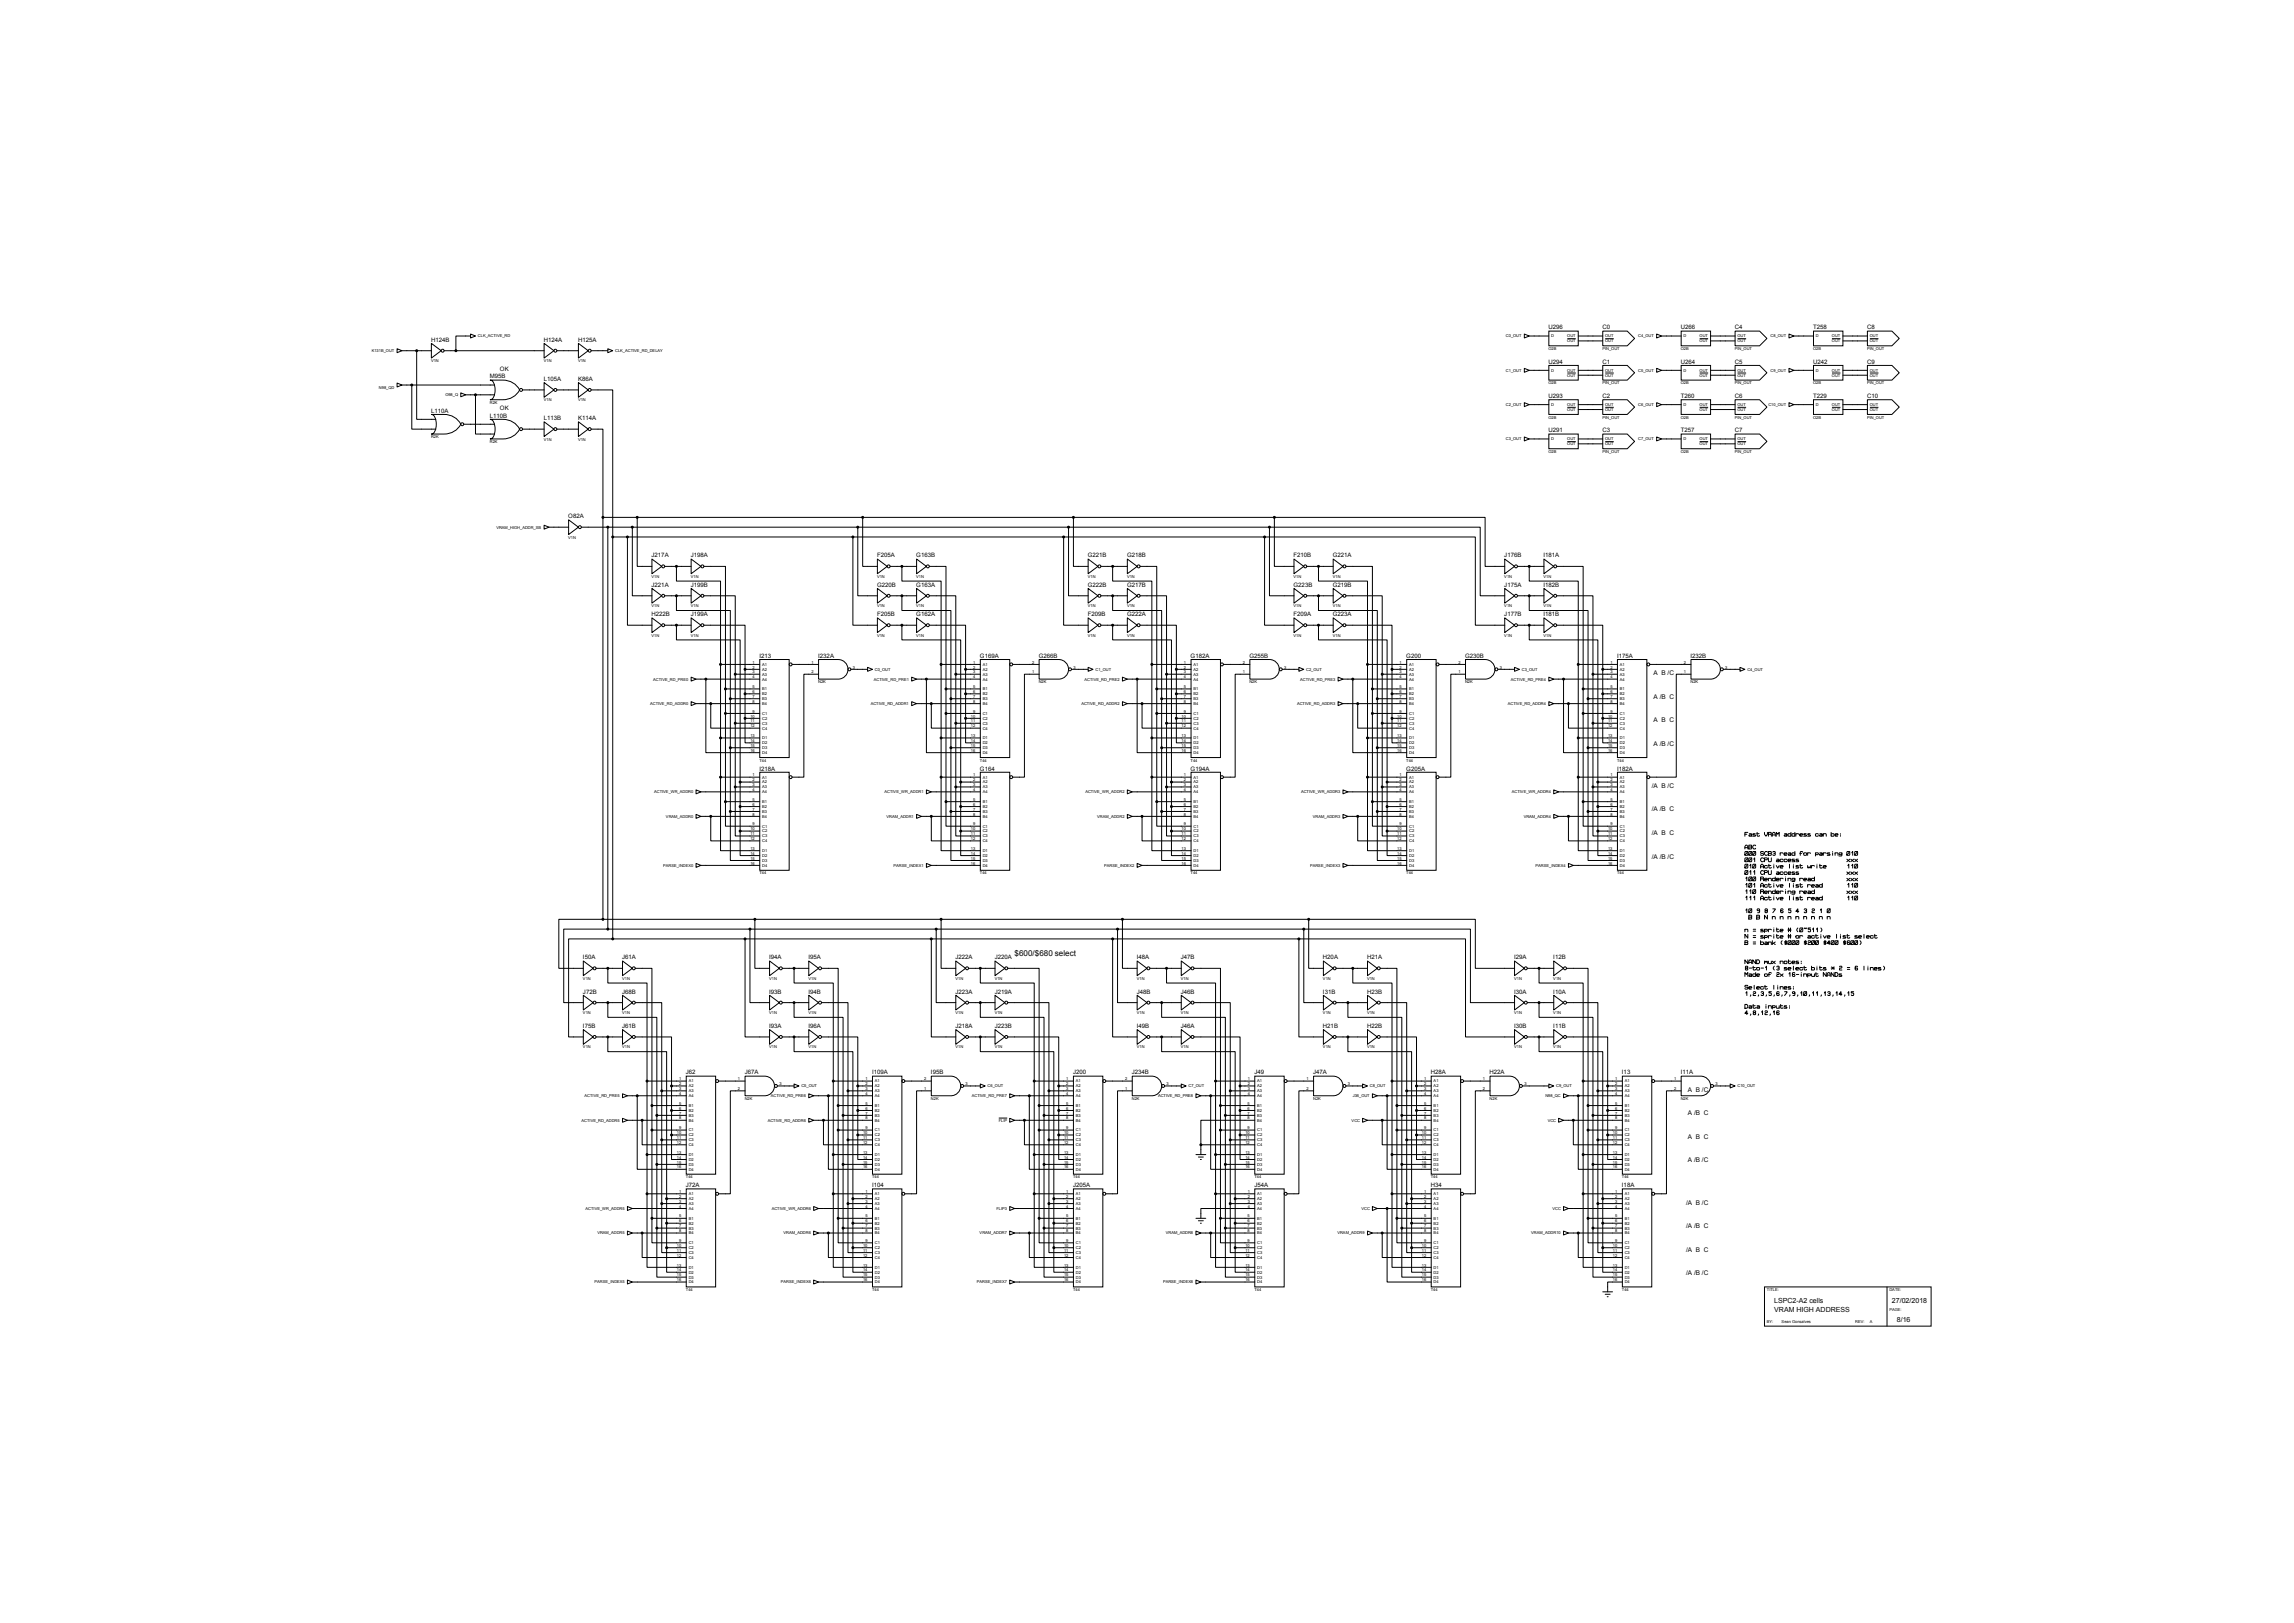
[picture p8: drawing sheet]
<svg xmlns="http://www.w3.org/2000/svg" width="1189mm" height="841mm" viewBox="0 0 1189 841" stroke-linecap="round" stroke-linejoin="round" font-family="sans-serif">
<defs><g id="words">
<text font-size="4.2" x="526" y="495">$600/$680 select</text>
<g font-size="3.6">
<text x="920" y="675">LSPC2-A2 cells</text>
<text x="980" y="675">27/02/2018</text>
<text x="920" y="680">VRAM HIGH ADDRESS</text>
<text x="983" y="685">8/16</text>
</g>
<g font-size="3.3">
<text x="857" y="350">A B /C</text>
<text x="857" y="362">A /B C</text>
<text x="857" y="374">A B C</text>
<text x="857" y="386">A /B /C</text>
<text x="856" y="408">/A B /C</text>
<text x="856" y="420">/A /B C</text>
<text x="856" y="433">/A B C</text>
<text x="856" y="445">/A /B /C</text>
<text x="875" y="566">A B /C</text>
<text x="875" y="578">A /B C</text>
<text x="875" y="590">A B C</text>
<text x="875" y="602">A /B /C</text>
<text x="874" y="624">/A B /C</text>
<text x="874" y="636">/A /B C</text>
<text x="874" y="649">/A B C</text>
<text x="874" y="661">/A /B /C</text>
</g>
<g font-size="3.1">
<text x="802" y="171">U296</text>
<text x="830" y="171">C0</text>
<text x="871" y="171">U266</text>
<text x="899" y="171">C4</text>
<text x="940" y="171">T258</text>
<text x="968" y="171">C8</text>
<text x="223" y="177">H124B</text>
<text x="282" y="177">H124A</text>
<text x="300" y="177">H125A</text>
<text x="802" y="189">U294</text>
<text x="830" y="189">C1</text>
<text x="871" y="189">U264</text>
<text x="899" y="189">C5</text>
<text x="940" y="189">U242</text>
<text x="968" y="189">C9</text>
<text x="254" y="196">M95B</text>
<text x="259" y="192">OK</text>
<text x="282" y="197">L105A</text>
<text x="300" y="197">K86A</text>
<text x="802" y="206">U293</text>
<text x="830" y="206">C2</text>
<text x="871" y="206">T260</text>
<text x="899" y="206">C6</text>
<text x="940" y="206">T229</text>
<text x="968" y="206">C10</text>
<text x="223" y="214">L110A</text>
<text x="259" y="213">OK</text>
<text x="254" y="216">L110B</text>
<text x="282" y="218">L113B</text>
<text x="300" y="218">K114A</text>
<text x="802" y="224">U291</text>
<text x="830" y="224">C3</text>
<text x="871" y="224">T257</text>
<text x="899" y="224">C7</text>
<text x="295" y="269">O82A</text>
<text x="338" y="289">J217A</text>
<text x="358" y="289">J198A</text>
<text x="455" y="289">F205A</text>
<text x="475" y="289">G163B</text>
<text x="564" y="289">G221B</text>
<text x="584" y="289">G218B</text>
<text x="670" y="289">F210B</text>
<text x="691" y="289">G221A</text>
<text x="780" y="289">J176B</text>
<text x="800" y="289">I181A</text>
<text x="338" y="304">J221A</text>
<text x="358" y="304">J199B</text>
<text x="455" y="304">G220B</text>
<text x="475" y="304">G163A</text>
<text x="564" y="304">G222B</text>
<text x="584" y="304">G217B</text>
<text x="670" y="304">G223B</text>
<text x="691" y="304">G219B</text>
<text x="780" y="304">J175A</text>
<text x="800" y="304">I182B</text>
<text x="338" y="319">H222B</text>
<text x="358" y="319">J199A</text>
<text x="455" y="319">F205B</text>
<text x="475" y="319">G162A</text>
<text x="564" y="319">F209B</text>
<text x="584" y="319">G222A</text>
<text x="670" y="319">F209A</text>
<text x="691" y="319">G223A</text>
<text x="780" y="319">J177B</text>
<text x="800" y="319">I181B</text>
<text x="394" y="341">I213</text>
<text x="424" y="341">I232A</text>
<text x="508" y="341">G169A</text>
<text x="538" y="341">G266B</text>
<text x="617" y="341">G182A</text>
<text x="648" y="341">G255B</text>
<text x="729" y="341">G200</text>
<text x="759" y="341">G230B</text>
<text x="838" y="341">I175A</text>
<text x="876" y="341">I232B</text>
<text x="394" y="399">I218A</text>
<text x="508" y="399">G164</text>
<text x="617" y="399">G194A</text>
<text x="729" y="399">G205A</text>
<text x="838" y="399">I182A</text>
<text x="302" y="497">I50A</text>
<text x="322" y="497">J61A</text>
<text x="399" y="497">I94A</text>
<text x="419" y="497">I95A</text>
<text x="495" y="497">J222A</text>
<text x="515" y="497">J220A</text>
<text x="589" y="497">I48A</text>
<text x="612" y="497">J47B</text>
<text x="686" y="497">H20A</text>
<text x="708" y="497">H21A</text>
<text x="785" y="497">I29A</text>
<text x="805" y="497">I12B</text>
<text x="302" y="515">J72B</text>
<text x="322" y="515">J68B</text>
<text x="399" y="515">I93B</text>
<text x="419" y="515">I94B</text>
<text x="495" y="515">J223A</text>
<text x="515" y="515">J219A</text>
<text x="589" y="515">J48B</text>
<text x="612" y="515">J46B</text>
<text x="686" y="515">I31B</text>
<text x="708" y="515">H23B</text>
<text x="785" y="515">I30A</text>
<text x="805" y="515">I10A</text>
<text x="302" y="533">I75B</text>
<text x="322" y="533">J61B</text>
<text x="399" y="533">I93A</text>
<text x="419" y="533">I96A</text>
<text x="495" y="533">J218A</text>
<text x="515" y="533">J223B</text>
<text x="589" y="533">I49B</text>
<text x="612" y="533">J46A</text>
<text x="686" y="533">H21B</text>
<text x="708" y="533">H22B</text>
<text x="785" y="533">I30B</text>
<text x="805" y="533">I11B</text>
<text x="355" y="557">J62</text>
<text x="386" y="557">J67A</text>
<text x="452" y="557">I109A</text>
<text x="482" y="557">I95B</text>
<text x="556" y="557">J200</text>
<text x="587" y="557">J234B</text>
<text x="650" y="557">J49</text>
<text x="681" y="557">J47A</text>
<text x="742" y="557">H28A</text>
<text x="772" y="557">H22A</text>
<text x="841" y="557">I13</text>
<text x="871" y="557">I11A</text>
<text x="355" y="615">J72A</text>
<text x="452" y="615">I104</text>
<text x="556" y="615">J205A</text>
<text x="650" y="615">J54A</text>
<text x="742" y="615">H34</text>
<text x="841" y="615">I18A</text>
</g>
<g font-size="2.1">
<text x="248" y="175">CLK_ACTIVE_RD</text>
<text x="780" y="175">C0_OUT</text>
<text x="804" y="175">D</text>
<text x="812" y="175">OUT</text>
<text x="812" y="177">OUT</text>
<text x="832" y="175">OUT</text>
<text x="832" y="177">OUT</text>
<text x="849" y="175">C4_OUT</text>
<text x="873" y="175">D</text>
<text x="881" y="175">OUT</text>
<text x="881" y="177">OUT</text>
<text x="900" y="175">OUT</text>
<text x="900" y="177">OUT</text>
<text x="918" y="175">C8_OUT</text>
<text x="941" y="175">D</text>
<text x="949" y="175">OUT</text>
<text x="949" y="177">OUT</text>
<text x="969" y="175">OUT</text>
<text x="969" y="177">OUT</text>
<text x="193" y="182">K131B_OUT</text>
<text x="319" y="182">CLK_ACTIVE_RD_DELAY</text>
<text x="802" y="181">O2B</text>
<text x="830" y="181">PIN_OUT</text>
<text x="871" y="181">O2B</text>
<text x="899" y="181">PIN_OUT</text>
<text x="940" y="181">O2B</text>
<text x="968" y="181">PIN_OUT</text>
<text x="223" y="188">V1N</text>
<text x="282" y="188">V1N</text>
<text x="300" y="188">V1N</text>
<text x="780" y="193">C1_OUT</text>
<text x="804" y="193">D</text>
<text x="812" y="193">OUT</text>
<text x="812" y="195">OUT</text>
<text x="832" y="193">OUT</text>
<text x="832" y="195">OUT</text>
<text x="849" y="193">C5_OUT</text>
<text x="873" y="193">D</text>
<text x="881" y="193">OUT</text>
<text x="881" y="195">OUT</text>
<text x="900" y="193">OUT</text>
<text x="900" y="195">OUT</text>
<text x="918" y="193">C9_OUT</text>
<text x="941" y="193">D</text>
<text x="949" y="193">OUT</text>
<text x="949" y="195">OUT</text>
<text x="969" y="193">OUT</text>
<text x="969" y="195">OUT</text>
<text x="196" y="201">N98_QD</text>
<text x="802" y="199">O2B</text>
<text x="830" y="199">PIN_OUT</text>
<text x="871" y="199">O2B</text>
<text x="899" y="199">PIN_OUT</text>
<text x="940" y="199">O2B</text>
<text x="968" y="199">PIN_OUT</text>
<text x="231" y="205">O98_Q</text>
<text x="254" y="209">R2K</text>
<text x="282" y="208">V1N</text>
<text x="300" y="208">V1N</text>
<text x="780" y="210">C2_OUT</text>
<text x="804" y="210">D</text>
<text x="812" y="210">OUT</text>
<text x="812" y="213">OUT</text>
<text x="832" y="210">OUT</text>
<text x="832" y="213">OUT</text>
<text x="849" y="210">C6_OUT</text>
<text x="873" y="210">D</text>
<text x="881" y="210">OUT</text>
<text x="881" y="213">OUT</text>
<text x="900" y="210">OUT</text>
<text x="900" y="213">OUT</text>
<text x="916" y="210">C10_OUT</text>
<text x="941" y="210">D</text>
<text x="949" y="210">OUT</text>
<text x="949" y="213">OUT</text>
<text x="969" y="210">OUT</text>
<text x="969" y="213">OUT</text>
<text x="802" y="217">O2B</text>
<text x="830" y="217">PIN_OUT</text>
<text x="871" y="217">O2B</text>
<text x="899" y="217">PIN_OUT</text>
<text x="940" y="217">O2B</text>
<text x="968" y="217">PIN_OUT</text>
<text x="223" y="227">R2K</text>
<text x="254" y="230">R2K</text>
<text x="282" y="228">V1N</text>
<text x="300" y="228">V1N</text>
<text x="780" y="228">C3_OUT</text>
<text x="804" y="228">D</text>
<text x="812" y="228">OUT</text>
<text x="812" y="231">OUT</text>
<text x="832" y="228">OUT</text>
<text x="832" y="231">OUT</text>
<text x="849" y="228">C7_OUT</text>
<text x="873" y="228">D</text>
<text x="881" y="228">OUT</text>
<text x="881" y="231">OUT</text>
<text x="900" y="228">OUT</text>
<text x="900" y="231">OUT</text>
<text x="802" y="235">O2B</text>
<text x="830" y="235">PIN_OUT</text>
<text x="871" y="235">O2B</text>
<text x="899" y="235">PIN_OUT</text>
<text x="257" y="274">VRAM_HIGH_ADDR_SB</text>
<text x="295" y="279">V1N</text>
<text x="338" y="299">V1N</text>
<text x="358" y="299">V1N</text>
<text x="455" y="299">V1N</text>
<text x="475" y="299">V1N</text>
<text x="564" y="299">V1N</text>
<text x="584" y="299">V1N</text>
<text x="670" y="299">V1N</text>
<text x="691" y="299">V1N</text>
<text x="780" y="299">V1N</text>
<text x="800" y="299">V1N</text>
<text x="338" y="315">V1N</text>
<text x="358" y="315">V1N</text>
<text x="455" y="315">V1N</text>
<text x="475" y="315">V1N</text>
<text x="564" y="315">V1N</text>
<text x="584" y="315">V1N</text>
<text x="670" y="315">V1N</text>
<text x="691" y="315">V1N</text>
<text x="780" y="315">V1N</text>
<text x="800" y="315">V1N</text>
<text x="338" y="330">V1N</text>
<text x="358" y="330">V1N</text>
<text x="455" y="330">V1N</text>
<text x="475" y="330">V1N</text>
<text x="564" y="330">V1N</text>
<text x="584" y="330">V1N</text>
<text x="670" y="330">V1N</text>
<text x="691" y="330">V1N</text>
<text x="780" y="330">V1N</text>
<text x="800" y="330">V1N</text>
<text x="390" y="344">1</text>
<text x="390" y="346">2</text>
<text x="395" y="345">A1</text>
<text x="395" y="348">A2</text>
<text x="421" y="344">1</text>
<text x="442" y="346">3</text>
<text x="453" y="348">C0_OUT</text>
<text x="504" y="344">1</text>
<text x="504" y="346">2</text>
<text x="509" y="345">A1</text>
<text x="509" y="348">A2</text>
<text x="535" y="344">2</text>
<text x="556" y="346">3</text>
<text x="568" y="348">C1_OUT</text>
<text x="614" y="344">1</text>
<text x="614" y="346">2</text>
<text x="619" y="345">A1</text>
<text x="619" y="348">A2</text>
<text x="644" y="344">2</text>
<text x="666" y="346">3</text>
<text x="677" y="348">C2_OUT</text>
<text x="725" y="344">1</text>
<text x="725" y="346">2</text>
<text x="730" y="345">A1</text>
<text x="730" y="348">A2</text>
<text x="756" y="344">2</text>
<text x="777" y="346">3</text>
<text x="789" y="348">C3_OUT</text>
<text x="835" y="344">1</text>
<text x="835" y="346">2</text>
<text x="840" y="345">A1</text>
<text x="840" y="348">A2</text>
<text x="873" y="344">2</text>
<text x="894" y="346">3</text>
<text x="906" y="348">C4_OUT</text>
<text x="339" y="353">ACTIVE_RD_PRE0</text>
<text x="390" y="349">3</text>
<text x="390" y="351">4</text>
<text x="395" y="350">A3</text>
<text x="395" y="353">A4</text>
<text x="421" y="349">2</text>
<text x="453" y="353">ACTIVE_RD_PRE1</text>
<text x="504" y="349">3</text>
<text x="504" y="351">4</text>
<text x="509" y="350">A3</text>
<text x="509" y="353">A4</text>
<text x="535" y="349">1</text>
<text x="562" y="353">ACTIVE_RD_PRE2</text>
<text x="614" y="349">3</text>
<text x="614" y="351">4</text>
<text x="619" y="350">A3</text>
<text x="619" y="353">A4</text>
<text x="644" y="349">1</text>
<text x="674" y="353">ACTIVE_RD_PRE3</text>
<text x="725" y="349">3</text>
<text x="725" y="351">4</text>
<text x="730" y="350">A3</text>
<text x="730" y="353">A4</text>
<text x="756" y="349">1</text>
<text x="783" y="353">ACTIVE_RD_PRE4</text>
<text x="835" y="349">3</text>
<text x="835" y="351">4</text>
<text x="840" y="350">A3</text>
<text x="840" y="353">A4</text>
<text x="873" y="349">1</text>
<text x="390" y="357">5</text>
<text x="390" y="359">6</text>
<text x="395" y="358">B1</text>
<text x="424" y="354">N2K</text>
<text x="504" y="357">5</text>
<text x="504" y="359">6</text>
<text x="509" y="358">B1</text>
<text x="538" y="354">N2K</text>
<text x="614" y="357">5</text>
<text x="614" y="359">6</text>
<text x="619" y="358">B1</text>
<text x="648" y="354">N2K</text>
<text x="725" y="357">5</text>
<text x="725" y="359">6</text>
<text x="730" y="358">B1</text>
<text x="759" y="354">N2K</text>
<text x="835" y="357">5</text>
<text x="835" y="359">6</text>
<text x="840" y="358">B1</text>
<text x="876" y="354">N2K</text>
<text x="337" y="365">ACTIVE_RD_ADDR0</text>
<text x="390" y="362">7</text>
<text x="390" y="364">8</text>
<text x="395" y="360">B2</text>
<text x="395" y="363">B3</text>
<text x="395" y="365">B4</text>
<text x="451" y="365">ACTIVE_RD_ADDR1</text>
<text x="504" y="362">7</text>
<text x="504" y="364">8</text>
<text x="509" y="360">B2</text>
<text x="509" y="363">B3</text>
<text x="509" y="365">B4</text>
<text x="560" y="365">ACTIVE_RD_ADDR2</text>
<text x="614" y="362">7</text>
<text x="614" y="364">8</text>
<text x="619" y="360">B2</text>
<text x="619" y="363">B3</text>
<text x="619" y="365">B4</text>
<text x="672" y="365">ACTIVE_RD_ADDR3</text>
<text x="725" y="362">7</text>
<text x="725" y="364">8</text>
<text x="730" y="360">B2</text>
<text x="730" y="363">B3</text>
<text x="730" y="365">B4</text>
<text x="781" y="365">ACTIVE_RD_ADDR4</text>
<text x="835" y="362">7</text>
<text x="835" y="364">8</text>
<text x="840" y="360">B2</text>
<text x="840" y="363">B3</text>
<text x="840" y="365">B4</text>
<text x="389" y="372">10</text>
<text x="390" y="369">9</text>
<text x="395" y="370">C1</text>
<text x="503" y="372">10</text>
<text x="504" y="369">9</text>
<text x="509" y="370">C1</text>
<text x="612" y="372">10</text>
<text x="614" y="369">9</text>
<text x="619" y="370">C1</text>
<text x="724" y="372">10</text>
<text x="725" y="369">9</text>
<text x="730" y="370">C1</text>
<text x="833" y="372">10</text>
<text x="835" y="369">9</text>
<text x="840" y="370">C1</text>
<text x="389" y="374">11</text>
<text x="389" y="377">12</text>
<text x="395" y="373">C2</text>
<text x="395" y="375">C3</text>
<text x="503" y="374">11</text>
<text x="503" y="377">12</text>
<text x="509" y="373">C2</text>
<text x="509" y="375">C3</text>
<text x="612" y="374">11</text>
<text x="612" y="377">12</text>
<text x="619" y="373">C2</text>
<text x="619" y="375">C3</text>
<text x="724" y="374">11</text>
<text x="724" y="377">12</text>
<text x="730" y="373">C2</text>
<text x="730" y="375">C3</text>
<text x="833" y="374">11</text>
<text x="833" y="377">12</text>
<text x="840" y="373">C2</text>
<text x="840" y="375">C3</text>
<text x="389" y="382">13</text>
<text x="395" y="378">C4</text>
<text x="395" y="383">D1</text>
<text x="503" y="382">13</text>
<text x="509" y="378">C4</text>
<text x="509" y="383">D1</text>
<text x="612" y="382">13</text>
<text x="619" y="378">C4</text>
<text x="619" y="383">D1</text>
<text x="724" y="382">13</text>
<text x="730" y="378">C4</text>
<text x="730" y="383">D1</text>
<text x="833" y="382">13</text>
<text x="840" y="378">C4</text>
<text x="840" y="383">D1</text>
<text x="389" y="385">14</text>
<text x="389" y="387">15</text>
<text x="389" y="390">16</text>
<text x="395" y="386">D2</text>
<text x="395" y="388">D3</text>
<text x="503" y="385">14</text>
<text x="503" y="387">15</text>
<text x="503" y="390">16</text>
<text x="509" y="386">D2</text>
<text x="509" y="388">D3</text>
<text x="612" y="385">14</text>
<text x="612" y="387">15</text>
<text x="612" y="390">16</text>
<text x="619" y="386">D2</text>
<text x="619" y="388">D3</text>
<text x="724" y="385">14</text>
<text x="724" y="387">15</text>
<text x="724" y="390">16</text>
<text x="730" y="386">D2</text>
<text x="730" y="388">D3</text>
<text x="833" y="385">14</text>
<text x="833" y="387">15</text>
<text x="833" y="390">16</text>
<text x="840" y="386">D2</text>
<text x="840" y="388">D3</text>
<text x="394" y="395">T44</text>
<text x="395" y="391">D4</text>
<text x="508" y="395">T44</text>
<text x="509" y="391">D4</text>
<text x="617" y="395">T44</text>
<text x="619" y="391">D4</text>
<text x="729" y="395">T44</text>
<text x="730" y="391">D4</text>
<text x="838" y="395">T44</text>
<text x="840" y="391">D4</text>
<text x="390" y="402">1</text>
<text x="390" y="405">2</text>
<text x="390" y="407">3</text>
<text x="395" y="403">A1</text>
<text x="395" y="406">A2</text>
<text x="504" y="402">1</text>
<text x="504" y="405">2</text>
<text x="504" y="407">3</text>
<text x="509" y="403">A1</text>
<text x="509" y="406">A2</text>
<text x="614" y="402">1</text>
<text x="614" y="405">2</text>
<text x="614" y="407">3</text>
<text x="619" y="403">A1</text>
<text x="619" y="406">A2</text>
<text x="725" y="402">1</text>
<text x="725" y="405">2</text>
<text x="725" y="407">3</text>
<text x="730" y="403">A1</text>
<text x="730" y="406">A2</text>
<text x="835" y="402">1</text>
<text x="835" y="405">2</text>
<text x="835" y="407">3</text>
<text x="840" y="403">A1</text>
<text x="840" y="406">A2</text>
<text x="339" y="411">ACTIVE_WR_ADDR0</text>
<text x="390" y="410">4</text>
<text x="395" y="409">A3</text>
<text x="395" y="411">A4</text>
<text x="458" y="411">ACTIVE_WR_ADDR1</text>
<text x="504" y="410">4</text>
<text x="509" y="409">A3</text>
<text x="509" y="411">A4</text>
<text x="563" y="411">ACTIVE_WR_ADDR2</text>
<text x="614" y="410">4</text>
<text x="619" y="409">A3</text>
<text x="619" y="411">A4</text>
<text x="674" y="411">ACTIVE_WR_ADDR3</text>
<text x="725" y="410">4</text>
<text x="730" y="409">A3</text>
<text x="730" y="411">A4</text>
<text x="784" y="411">ACTIVE_WR_ADDR4</text>
<text x="835" y="410">4</text>
<text x="840" y="409">A3</text>
<text x="840" y="411">A4</text>
<text x="390" y="415">5</text>
<text x="390" y="418">6</text>
<text x="395" y="416">B1</text>
<text x="395" y="419">B2</text>
<text x="504" y="415">5</text>
<text x="504" y="418">6</text>
<text x="509" y="416">B1</text>
<text x="509" y="419">B2</text>
<text x="614" y="415">5</text>
<text x="614" y="418">6</text>
<text x="619" y="416">B1</text>
<text x="619" y="419">B2</text>
<text x="725" y="415">5</text>
<text x="725" y="418">6</text>
<text x="730" y="416">B1</text>
<text x="730" y="419">B2</text>
<text x="835" y="415">5</text>
<text x="835" y="418">6</text>
<text x="840" y="416">B1</text>
<text x="840" y="419">B2</text>
<text x="345" y="424">VRAM_ADDR0</text>
<text x="390" y="420">7</text>
<text x="390" y="423">8</text>
<text x="395" y="421">B3</text>
<text x="395" y="424">B4</text>
<text x="459" y="424">VRAM_ADDR1</text>
<text x="504" y="420">7</text>
<text x="504" y="423">8</text>
<text x="509" y="421">B3</text>
<text x="509" y="424">B4</text>
<text x="569" y="424">VRAM_ADDR2</text>
<text x="614" y="420">7</text>
<text x="614" y="423">8</text>
<text x="619" y="421">B3</text>
<text x="619" y="424">B4</text>
<text x="680" y="424">VRAM_ADDR3</text>
<text x="725" y="420">7</text>
<text x="725" y="423">8</text>
<text x="730" y="421">B3</text>
<text x="730" y="424">B4</text>
<text x="790" y="424">VRAM_ADDR4</text>
<text x="835" y="420">7</text>
<text x="835" y="423">8</text>
<text x="840" y="421">B3</text>
<text x="840" y="424">B4</text>
<text x="389" y="430">10</text>
<text x="390" y="428">9</text>
<text x="395" y="429">C1</text>
<text x="395" y="431">C2</text>
<text x="503" y="430">10</text>
<text x="504" y="428">9</text>
<text x="509" y="429">C1</text>
<text x="509" y="431">C2</text>
<text x="612" y="430">10</text>
<text x="614" y="428">9</text>
<text x="619" y="429">C1</text>
<text x="619" y="431">C2</text>
<text x="724" y="430">10</text>
<text x="725" y="428">9</text>
<text x="730" y="429">C1</text>
<text x="730" y="431">C2</text>
<text x="833" y="430">10</text>
<text x="835" y="428">9</text>
<text x="840" y="429">C1</text>
<text x="840" y="431">C2</text>
<text x="389" y="433">11</text>
<text x="389" y="435">12</text>
<text x="395" y="434">C3</text>
<text x="395" y="436">C4</text>
<text x="503" y="433">11</text>
<text x="503" y="435">12</text>
<text x="509" y="434">C3</text>
<text x="509" y="436">C4</text>
<text x="612" y="433">11</text>
<text x="612" y="435">12</text>
<text x="619" y="434">C3</text>
<text x="619" y="436">C4</text>
<text x="724" y="433">11</text>
<text x="724" y="435">12</text>
<text x="730" y="434">C3</text>
<text x="730" y="436">C4</text>
<text x="833" y="433">11</text>
<text x="833" y="435">12</text>
<text x="840" y="434">C3</text>
<text x="840" y="436">C4</text>
<text x="389" y="440">13</text>
<text x="389" y="443">14</text>
<text x="395" y="442">D1</text>
<text x="503" y="440">13</text>
<text x="503" y="443">14</text>
<text x="509" y="442">D1</text>
<text x="612" y="440">13</text>
<text x="612" y="443">14</text>
<text x="619" y="442">D1</text>
<text x="724" y="440">13</text>
<text x="724" y="443">14</text>
<text x="730" y="442">D1</text>
<text x="833" y="440">13</text>
<text x="833" y="443">14</text>
<text x="840" y="442">D1</text>
<text x="344" y="449">PARSE_INDEX0</text>
<text x="389" y="445">15</text>
<text x="389" y="448">16</text>
<text x="395" y="444">D2</text>
<text x="395" y="447">D3</text>
<text x="395" y="449">D4</text>
<text x="463" y="449">PARSE_INDEX1</text>
<text x="503" y="445">15</text>
<text x="503" y="448">16</text>
<text x="509" y="444">D2</text>
<text x="509" y="447">D3</text>
<text x="509" y="449">D4</text>
<text x="572" y="449">PARSE_INDEX2</text>
<text x="612" y="445">15</text>
<text x="612" y="448">16</text>
<text x="619" y="444">D2</text>
<text x="619" y="447">D3</text>
<text x="619" y="449">D4</text>
<text x="679" y="449">PARSE_INDEX3</text>
<text x="724" y="445">15</text>
<text x="724" y="448">16</text>
<text x="730" y="444">D2</text>
<text x="730" y="447">D3</text>
<text x="730" y="449">D4</text>
<text x="796" y="449">PARSE_INDEX4</text>
<text x="833" y="445">15</text>
<text x="833" y="448">16</text>
<text x="840" y="444">D2</text>
<text x="840" y="447">D3</text>
<text x="840" y="449">D4</text>
<text x="394" y="453">T44</text>
<text x="508" y="453">T44</text>
<text x="617" y="453">T44</text>
<text x="729" y="453">T44</text>
<text x="838" y="453">T44</text>
<text x="302" y="508">V1N</text>
<text x="322" y="508">V1N</text>
<text x="399" y="508">V1N</text>
<text x="419" y="508">V1N</text>
<text x="495" y="508">V1N</text>
<text x="515" y="508">V1N</text>
<text x="589" y="508">V1N</text>
<text x="612" y="508">V1N</text>
<text x="686" y="508">V1N</text>
<text x="708" y="508">V1N</text>
<text x="785" y="508">V1N</text>
<text x="805" y="508">V1N</text>
<text x="302" y="525">V1N</text>
<text x="322" y="525">V1N</text>
<text x="399" y="525">V1N</text>
<text x="419" y="525">V1N</text>
<text x="495" y="525">V1N</text>
<text x="515" y="525">V1N</text>
<text x="589" y="525">V1N</text>
<text x="612" y="525">V1N</text>
<text x="686" y="525">V1N</text>
<text x="708" y="525">V1N</text>
<text x="785" y="525">V1N</text>
<text x="805" y="525">V1N</text>
<text x="302" y="543">V1N</text>
<text x="322" y="543">V1N</text>
<text x="399" y="543">V1N</text>
<text x="419" y="543">V1N</text>
<text x="495" y="543">V1N</text>
<text x="515" y="543">V1N</text>
<text x="589" y="543">V1N</text>
<text x="612" y="543">V1N</text>
<text x="686" y="543">V1N</text>
<text x="708" y="543">V1N</text>
<text x="785" y="543">V1N</text>
<text x="805" y="543">V1N</text>
<text x="352" y="560">1</text>
<text x="352" y="562">2</text>
<text x="357" y="561">A1</text>
<text x="357" y="563">A2</text>
<text x="382" y="560">1</text>
<text x="404" y="562">3</text>
<text x="415" y="563">C5_OUT</text>
<text x="448" y="560">1</text>
<text x="448" y="562">2</text>
<text x="453" y="561">A1</text>
<text x="453" y="563">A2</text>
<text x="479" y="560">2</text>
<text x="500" y="562">3</text>
<text x="512" y="563">C6_OUT</text>
<text x="553" y="560">1</text>
<text x="553" y="562">2</text>
<text x="558" y="561">A1</text>
<text x="558" y="563">A2</text>
<text x="583" y="560">2</text>
<text x="605" y="562">3</text>
<text x="616" y="563">C7_OUT</text>
<text x="647" y="560">1</text>
<text x="647" y="562">2</text>
<text x="652" y="561">A1</text>
<text x="652" y="563">A2</text>
<text x="677" y="560">1</text>
<text x="699" y="562">3</text>
<text x="710" y="563">C8_OUT</text>
<text x="738" y="560">1</text>
<text x="738" y="562">2</text>
<text x="743" y="561">A1</text>
<text x="743" y="563">A2</text>
<text x="769" y="560">1</text>
<text x="790" y="562">3</text>
<text x="806" y="563">C9_OUT</text>
<text x="837" y="560">1</text>
<text x="837" y="562">2</text>
<text x="842" y="561">A1</text>
<text x="842" y="563">A2</text>
<text x="868" y="560">1</text>
<text x="889" y="562">3</text>
<text x="900" y="563">C10_OUT</text>
<text x="303" y="569">ACTIVE_RD_PRE5</text>
<text x="352" y="565">3</text>
<text x="352" y="567">4</text>
<text x="357" y="566">A3</text>
<text x="357" y="569">A4</text>
<text x="382" y="565">2</text>
<text x="386" y="570">N2K</text>
<text x="400" y="569">ACTIVE_RD_PRE6</text>
<text x="448" y="565">3</text>
<text x="448" y="567">4</text>
<text x="453" y="566">A3</text>
<text x="453" y="569">A4</text>
<text x="479" y="565">1</text>
<text x="482" y="570">N2K</text>
<text x="504" y="569">ACTIVE_RD_PRE7</text>
<text x="553" y="565">3</text>
<text x="553" y="567">4</text>
<text x="558" y="566">A3</text>
<text x="558" y="569">A4</text>
<text x="583" y="565">1</text>
<text x="587" y="570">N2K</text>
<text x="600" y="569">ACTIVE_RD_PRE8</text>
<text x="647" y="565">3</text>
<text x="647" y="567">4</text>
<text x="652" y="566">A3</text>
<text x="652" y="569">A4</text>
<text x="677" y="565">2</text>
<text x="681" y="570">N2K</text>
<text x="701" y="569">J36_OUT</text>
<text x="738" y="565">3</text>
<text x="738" y="567">4</text>
<text x="743" y="566">A3</text>
<text x="743" y="569">A4</text>
<text x="769" y="565">2</text>
<text x="772" y="570">N2K</text>
<text x="801" y="569">N98_QC</text>
<text x="837" y="565">3</text>
<text x="837" y="567">4</text>
<text x="842" y="566">A3</text>
<text x="842" y="569">A4</text>
<text x="868" y="565">2</text>
<text x="871" y="570">N2K</text>
<text x="352" y="572">5</text>
<text x="352" y="575">6</text>
<text x="357" y="574">B1</text>
<text x="448" y="572">5</text>
<text x="448" y="575">6</text>
<text x="453" y="574">B1</text>
<text x="553" y="572">5</text>
<text x="553" y="575">6</text>
<text x="558" y="574">B1</text>
<text x="647" y="572">5</text>
<text x="647" y="575">6</text>
<text x="652" y="574">B1</text>
<text x="738" y="572">5</text>
<text x="738" y="575">6</text>
<text x="743" y="574">B1</text>
<text x="837" y="572">5</text>
<text x="837" y="575">6</text>
<text x="842" y="574">B1</text>
<text x="301" y="581">ACTIVE_RD_ADDR5</text>
<text x="352" y="578">7</text>
<text x="352" y="580">8</text>
<text x="357" y="576">B2</text>
<text x="357" y="579">B3</text>
<text x="357" y="581">B4</text>
<text x="398" y="581">ACTIVE_RD_ADDR6</text>
<text x="448" y="578">7</text>
<text x="448" y="580">8</text>
<text x="453" y="576">B2</text>
<text x="453" y="579">B3</text>
<text x="453" y="581">B4</text>
<text x="518" y="581">FLIP</text>
<text x="553" y="578">7</text>
<text x="553" y="580">8</text>
<text x="558" y="576">B2</text>
<text x="558" y="579">B3</text>
<text x="558" y="581">B4</text>
<text x="647" y="578">7</text>
<text x="647" y="580">8</text>
<text x="652" y="576">B2</text>
<text x="652" y="579">B3</text>
<text x="652" y="581">B4</text>
<text x="700" y="581">VCC</text>
<text x="738" y="578">7</text>
<text x="738" y="580">8</text>
<text x="743" y="576">B2</text>
<text x="743" y="579">B3</text>
<text x="743" y="581">B4</text>
<text x="802" y="581">VCC</text>
<text x="837" y="578">7</text>
<text x="837" y="580">8</text>
<text x="842" y="576">B2</text>
<text x="842" y="579">B3</text>
<text x="842" y="581">B4</text>
<text x="351" y="588">10</text>
<text x="352" y="585">9</text>
<text x="357" y="586">C1</text>
<text x="447" y="588">10</text>
<text x="448" y="585">9</text>
<text x="453" y="586">C1</text>
<text x="551" y="588">10</text>
<text x="553" y="585">9</text>
<text x="558" y="586">C1</text>
<text x="645" y="588">10</text>
<text x="647" y="585">9</text>
<text x="652" y="586">C1</text>
<text x="737" y="588">10</text>
<text x="738" y="585">9</text>
<text x="743" y="586">C1</text>
<text x="836" y="588">10</text>
<text x="837" y="585">9</text>
<text x="842" y="586">C1</text>
<text x="351" y="590">11</text>
<text x="351" y="593">12</text>
<text x="357" y="589">C2</text>
<text x="357" y="591">C3</text>
<text x="357" y="594">C4</text>
<text x="447" y="590">11</text>
<text x="447" y="593">12</text>
<text x="453" y="589">C2</text>
<text x="453" y="591">C3</text>
<text x="453" y="594">C4</text>
<text x="551" y="590">11</text>
<text x="551" y="593">12</text>
<text x="558" y="589">C2</text>
<text x="558" y="591">C3</text>
<text x="558" y="594">C4</text>
<text x="645" y="590">11</text>
<text x="645" y="593">12</text>
<text x="652" y="589">C2</text>
<text x="652" y="591">C3</text>
<text x="652" y="594">C4</text>
<text x="737" y="590">11</text>
<text x="737" y="593">12</text>
<text x="743" y="589">C2</text>
<text x="743" y="591">C3</text>
<text x="743" y="594">C4</text>
<text x="836" y="590">11</text>
<text x="836" y="593">12</text>
<text x="842" y="589">C2</text>
<text x="842" y="591">C3</text>
<text x="842" y="594">C4</text>
<text x="351" y="598">13</text>
<text x="357" y="599">D1</text>
<text x="447" y="598">13</text>
<text x="453" y="599">D1</text>
<text x="551" y="598">13</text>
<text x="558" y="599">D1</text>
<text x="645" y="598">13</text>
<text x="652" y="599">D1</text>
<text x="737" y="598">13</text>
<text x="743" y="599">D1</text>
<text x="836" y="598">13</text>
<text x="842" y="599">D1</text>
<text x="351" y="600">14</text>
<text x="351" y="603">15</text>
<text x="351" y="605">16</text>
<text x="357" y="602">D2</text>
<text x="357" y="604">D3</text>
<text x="447" y="600">14</text>
<text x="447" y="603">15</text>
<text x="447" y="605">16</text>
<text x="453" y="602">D2</text>
<text x="453" y="604">D3</text>
<text x="551" y="600">14</text>
<text x="551" y="603">15</text>
<text x="551" y="605">16</text>
<text x="558" y="602">D2</text>
<text x="558" y="604">D3</text>
<text x="645" y="600">14</text>
<text x="645" y="603">15</text>
<text x="645" y="605">16</text>
<text x="652" y="602">D2</text>
<text x="652" y="604">D3</text>
<text x="737" y="600">14</text>
<text x="737" y="603">15</text>
<text x="737" y="605">16</text>
<text x="743" y="602">D2</text>
<text x="743" y="604">D3</text>
<text x="836" y="600">14</text>
<text x="836" y="603">15</text>
<text x="836" y="605">16</text>
<text x="842" y="602">D2</text>
<text x="842" y="604">D3</text>
<text x="355" y="611">T44</text>
<text x="357" y="607">D4</text>
<text x="452" y="611">T44</text>
<text x="453" y="607">D4</text>
<text x="556" y="611">T44</text>
<text x="558" y="607">D4</text>
<text x="650" y="611">T44</text>
<text x="652" y="607">D4</text>
<text x="742" y="611">T44</text>
<text x="743" y="607">D4</text>
<text x="841" y="611">T44</text>
<text x="842" y="607">D4</text>
<text x="352" y="618">1</text>
<text x="352" y="621">2</text>
<text x="352" y="623">3</text>
<text x="357" y="619">A1</text>
<text x="357" y="622">A2</text>
<text x="448" y="618">1</text>
<text x="448" y="621">2</text>
<text x="448" y="623">3</text>
<text x="453" y="619">A1</text>
<text x="453" y="622">A2</text>
<text x="553" y="618">1</text>
<text x="553" y="621">2</text>
<text x="553" y="623">3</text>
<text x="558" y="619">A1</text>
<text x="558" y="622">A2</text>
<text x="647" y="618">1</text>
<text x="647" y="621">2</text>
<text x="647" y="623">3</text>
<text x="652" y="619">A1</text>
<text x="652" y="622">A2</text>
<text x="738" y="618">1</text>
<text x="738" y="621">2</text>
<text x="738" y="623">3</text>
<text x="743" y="619">A1</text>
<text x="743" y="622">A2</text>
<text x="837" y="618">1</text>
<text x="837" y="621">2</text>
<text x="837" y="623">3</text>
<text x="842" y="619">A1</text>
<text x="842" y="622">A2</text>
<text x="303" y="627">ACTIVE_WR_ADDR5</text>
<text x="352" y="626">4</text>
<text x="357" y="624">A3</text>
<text x="357" y="627">A4</text>
<text x="400" y="627">ACTIVE_WR_ADDR6</text>
<text x="448" y="626">4</text>
<text x="453" y="624">A3</text>
<text x="453" y="627">A4</text>
<text x="516" y="627">FLIP3</text>
<text x="553" y="626">4</text>
<text x="558" y="624">A3</text>
<text x="558" y="627">A4</text>
<text x="647" y="626">4</text>
<text x="652" y="624">A3</text>
<text x="652" y="627">A4</text>
<text x="706" y="627">VCC</text>
<text x="738" y="626">4</text>
<text x="743" y="624">A3</text>
<text x="743" y="627">A4</text>
<text x="805" y="627">VCC</text>
<text x="837" y="626">4</text>
<text x="842" y="624">A3</text>
<text x="842" y="627">A4</text>
<text x="352" y="631">5</text>
<text x="352" y="633">6</text>
<text x="352" y="636">7</text>
<text x="357" y="632">B1</text>
<text x="357" y="635">B2</text>
<text x="448" y="631">5</text>
<text x="448" y="633">6</text>
<text x="448" y="636">7</text>
<text x="453" y="632">B1</text>
<text x="453" y="635">B2</text>
<text x="553" y="631">5</text>
<text x="553" y="633">6</text>
<text x="553" y="636">7</text>
<text x="558" y="632">B1</text>
<text x="558" y="635">B2</text>
<text x="647" y="631">5</text>
<text x="647" y="633">6</text>
<text x="647" y="636">7</text>
<text x="652" y="632">B1</text>
<text x="652" y="635">B2</text>
<text x="738" y="631">5</text>
<text x="738" y="633">6</text>
<text x="738" y="636">7</text>
<text x="743" y="632">B1</text>
<text x="743" y="635">B2</text>
<text x="837" y="631">5</text>
<text x="837" y="633">6</text>
<text x="837" y="636">7</text>
<text x="842" y="632">B1</text>
<text x="842" y="635">B2</text>
<text x="310" y="640">VRAM_ADDR5</text>
<text x="352" y="639">8</text>
<text x="357" y="637">B3</text>
<text x="357" y="640">B4</text>
<text x="406" y="640">VRAM_ADDR6</text>
<text x="448" y="639">8</text>
<text x="453" y="637">B3</text>
<text x="453" y="640">B4</text>
<text x="508" y="640">VRAM_ADDR7</text>
<text x="553" y="639">8</text>
<text x="558" y="637">B3</text>
<text x="558" y="640">B4</text>
<text x="604" y="640">VRAM_ADDR8</text>
<text x="647" y="639">8</text>
<text x="652" y="637">B3</text>
<text x="652" y="640">B4</text>
<text x="693" y="640">VRAM_ADDR9</text>
<text x="738" y="639">8</text>
<text x="743" y="637">B3</text>
<text x="743" y="640">B4</text>
<text x="794" y="640">VRAM_ADDR10</text>
<text x="837" y="639">8</text>
<text x="842" y="637">B3</text>
<text x="842" y="640">B4</text>
<text x="351" y="646">10</text>
<text x="352" y="644">9</text>
<text x="357" y="645">C1</text>
<text x="357" y="647">C2</text>
<text x="447" y="646">10</text>
<text x="448" y="644">9</text>
<text x="453" y="645">C1</text>
<text x="453" y="647">C2</text>
<text x="551" y="646">10</text>
<text x="553" y="644">9</text>
<text x="558" y="645">C1</text>
<text x="558" y="647">C2</text>
<text x="645" y="646">10</text>
<text x="647" y="644">9</text>
<text x="652" y="645">C1</text>
<text x="652" y="647">C2</text>
<text x="737" y="646">10</text>
<text x="738" y="644">9</text>
<text x="743" y="645">C1</text>
<text x="743" y="647">C2</text>
<text x="836" y="646">10</text>
<text x="837" y="644">9</text>
<text x="842" y="645">C1</text>
<text x="842" y="647">C2</text>
<text x="351" y="649">11</text>
<text x="351" y="651">12</text>
<text x="357" y="650">C3</text>
<text x="357" y="652">C4</text>
<text x="447" y="649">11</text>
<text x="447" y="651">12</text>
<text x="453" y="650">C3</text>
<text x="453" y="652">C4</text>
<text x="551" y="649">11</text>
<text x="551" y="651">12</text>
<text x="558" y="650">C3</text>
<text x="558" y="652">C4</text>
<text x="645" y="649">11</text>
<text x="645" y="651">12</text>
<text x="652" y="650">C3</text>
<text x="652" y="652">C4</text>
<text x="737" y="649">11</text>
<text x="737" y="651">12</text>
<text x="743" y="650">C3</text>
<text x="743" y="652">C4</text>
<text x="836" y="649">11</text>
<text x="836" y="651">12</text>
<text x="842" y="650">C3</text>
<text x="842" y="652">C4</text>
<text x="351" y="656">13</text>
<text x="351" y="659">14</text>
<text x="357" y="657">D1</text>
<text x="357" y="660">D2</text>
<text x="447" y="656">13</text>
<text x="447" y="659">14</text>
<text x="453" y="657">D1</text>
<text x="453" y="660">D2</text>
<text x="551" y="656">13</text>
<text x="551" y="659">14</text>
<text x="558" y="657">D1</text>
<text x="558" y="660">D2</text>
<text x="645" y="656">13</text>
<text x="645" y="659">14</text>
<text x="652" y="657">D1</text>
<text x="652" y="660">D2</text>
<text x="737" y="656">13</text>
<text x="737" y="659">14</text>
<text x="743" y="657">D1</text>
<text x="743" y="660">D2</text>
<text x="836" y="656">13</text>
<text x="836" y="659">14</text>
<text x="842" y="657">D1</text>
<text x="842" y="660">D2</text>
<text x="308" y="665">PARSE_INDEX5</text>
<text x="351" y="661">15</text>
<text x="351" y="664">16</text>
<text x="357" y="663">D3</text>
<text x="357" y="665">D4</text>
<text x="405" y="665">PARSE_INDEX6</text>
<text x="447" y="661">15</text>
<text x="447" y="664">16</text>
<text x="453" y="663">D3</text>
<text x="453" y="665">D4</text>
<text x="506" y="665">PARSE_INDEX7</text>
<text x="551" y="661">15</text>
<text x="551" y="664">16</text>
<text x="558" y="663">D3</text>
<text x="558" y="665">D4</text>
<text x="603" y="665">PARSE_INDEX8</text>
<text x="645" y="661">15</text>
<text x="645" y="664">16</text>
<text x="652" y="663">D3</text>
<text x="652" y="665">D4</text>
<text x="737" y="661">15</text>
<text x="737" y="664">16</text>
<text x="743" y="663">D3</text>
<text x="743" y="665">D4</text>
<text x="836" y="661">15</text>
<text x="836" y="664">16</text>
<text x="842" y="663">D3</text>
<text x="842" y="665">D4</text>
<text x="355" y="669">T44</text>
<text x="452" y="669">T44</text>
<text x="556" y="669">T44</text>
<text x="650" y="669">T44</text>
<text x="742" y="669">T44</text>
<text x="841" y="669">T44</text>
<text x="916" y="669">TITLE:</text>
<text x="979" y="669">DATE:</text>
<text x="979" y="679">PAGE:</text>
<text x="916" y="686">BY:</text>
<text x="923" y="686">Sean Gonsalves</text>
<text x="961" y="686">REV:</text>
<text x="969" y="686">A</text>
</g>
</g></defs>
<g fill="none" stroke="#000" stroke-width=".52">
<path d="M224 178l5 4-5 4zM244 173l2 1-2 1zM244 174h-8v8M282 178l5 4-5 4zM300 178l5 4-5 4zM790 173l3 1-3 1zM793 174h10M803 172h15v7h-15zM812 176h5M818 174h13M818 177h13M831 172h12l4 3-4 4h-12z"/>
<path d="M832 176h4M859 173l2 1-2 1zM861 174h10M871 172h16v7h-16zM881 176h4M887 174h12M887 177h12M899 172h13l4 3-4 4h-13zM900 176h5M927 173l3 1-3 1zM930 174h10M940 172h15v7h-15z"/>
<path d="M949 176h5M955 174h13M955 177h13M968 172h12l4 3-4 4h-12zM969 176h5M206 199l2 1-2 1zM206 181l2 1-2 1zM208 182h16M208 200h48M213 200v22h13M216 182v35h10M230 182h52"/>
<path d="M254 197h7a10 10 0 0 1 8 5 10 10 0 0 1-8 5h-7a7 7 0 0 0 2-9zM282 198l5 4-5 4zM289 182h11M300 198l5 4-5 4zM306 182h9M315 181l3 1-3 1zM790 191l3 1-3 1zM793 192h10M803 189h15v8h-15zM812 193h5M818 192h13M818 194h13"/>
<path d="M831 189h12l4 4-4 4h-12zM832 193h4M859 191l2 1-2 1zM861 192h10M871 189h16v8h-16zM881 193h4M887 192h12M887 194h12M899 189h13l4 4-4 4h-13zM900 193h5M927 191l3 1-3 1zM930 192h10"/>
<path d="M940 189h15v8h-15zM949 193h5M955 192h13M955 194h13M968 189h12l4 4-4 4h-12zM969 193h5M224 215h6a10 10 0 0 1 9 5 10 10 0 0 1-9 5h-6a7 7 0 0 0 1-9zM239 204l2 1-2 1zM240 220h16M241 205h15M246 205v20h10M254 217h7a10 10 0 0 1 8 5 10 10 0 0 1-8 5h-7a7 7 0 0 0 2-9z"/>
<path d="M271 202h11M282 219l5 3-5 4zM289 202h11M300 219l5 3-5 4zM306 202h12v76M790 209l3 1-3 1zM793 210h10M803 207h15v8h-15zM812 211h5M818 210h13M818 212h13M831 207h12l4 4-4 4h-12z"/>
<path d="M832 211h4M859 209l2 1-2 1zM861 210h10M871 207h16v8h-16zM881 211h4M887 210h12M887 212h12M899 207h13l4 4-4 4h-13zM900 211h5M927 209l3 1-3 1zM930 210h10M940 207h15v8h-15z"/>
<path d="M949 211h5M955 210h13M955 212h13M968 207h12l4 4-4 4h-12zM969 211h5M271 222h11M289 222h11M306 222h6v46M790 226l3 1-3 1zM793 227h10M803 225h15v8h-15zM812 229h5"/>
<path d="M818 227h13M818 230h13M831 225h12l4 4-4 4h-12zM832 229h4M859 226l2 1-2 1zM861 227h10M871 225h16v8h-16zM881 229h4M887 227h12M887 230h12M899 225h13l4 4-4 4h-13zM900 229h5"/>
<path d="M282 272l3 1-3 1zM285 273h10M295 269l5 4-5 4zM301 273h357M312 268h348M312 268v208M315 273v208M318 278h337M318 278v209M325 278v46h13M328 273v36h10M330 268v25h8"/>
<path d="M442 278v46h13M445 273v36h10M447 268v25h8M551 278v46h13M554 273v36h10M556 268v25h8M655 278h110v46h15M655 278v46h16M658 273v36h13M658 273h109v36h13M660 268v25h11M660 268h110v25h10"/>
<path d="M338 290l5 3-5 4zM344 293h14M351 293v8h22v43M358 290l5 3-5 4zM365 293h11v64M455 290l5 3-5 4zM461 293h14M467 293v8h21v43M475 290l5 3-5 4zM482 293h8v64M564 290l5 3-5 4zM571 293h13"/>
<path d="M577 293v8h20v43M584 290l5 3-5 4zM591 293h8v64M671 290l5 3-5 4zM677 293h14M683 293v8h26v43M691 290l5 3-5 4zM698 293h13v64M780 290l5 3-5 4zM786 293h14M793 293v8h25v43M800 290l5 3-5 4z"/>
<path d="M807 293h13v64M338 305l5 4-5 4zM344 309h14M351 309v7h28v46M358 305l5 4-5 4zM365 309h16v40M455 305l5 4-5 4zM461 309h14M467 309v7h26v46M475 305l5 4-5 4zM482 309h13v40M564 305l5 4-5 4z"/>
<path d="M571 309h13M577 309v7h25v46M584 305l5 4-5 4zM591 309h14v40M671 305l5 4-5 4zM677 309h14M683 309v7h31v46M691 305l5 4-5 4zM698 309h18v40M780 305l5 4-5 4zM786 309h14M793 309v7h30v46"/>
<path d="M800 305l5 4-5 4zM807 309h19v40M338 320l5 4-5 4zM344 324h14M351 324v8h33v73M358 320l5 4-5 4zM365 324h21v23M455 320l5 4-5 4zM461 324h14M467 324v8h31v73M475 320l5 4-5 4zM482 324h18v23"/>
<path d="M564 320l5 4-5 4zM571 324h13M577 324v8h30v73M584 320l5 4-5 4zM591 324h19v23M671 320l5 4-5 4zM677 324h14M683 324v8h36v73M691 320l5 4-5 4zM698 324h23v23M780 320l5 4-5 4zM786 324h14"/>
<path d="M793 324v8h35v73M800 320l5 4-5 4zM807 324h24v23M358 351l3 1-3 1zM361 352h33M366 352v38h28M373 344h21M373 344v59M376 357h18M376 357v58M381 349h13M381 349v59"/>
<path d="M386 347h8M386 360h8M386 347v25M394 342h15v51h-15zM411 344h13M424 342h10a5 5 0 0 1 5 5 5 5 0 0 1-5 5h-10zM424 349h-7v54h-6M441 347h9M450 346l2 1-2 1zM472 351l3 1-3 1zM475 352h33M480 352v38h28"/>
<path d="M488 344h20M488 344v59M490 357h18M490 357v58M495 349h13M495 349v59M500 347h8M500 360h8M500 347v25M508 342h15v51h-15zM525 344h14M539 342h10a5 5 0 0 1 5 5 5 5 0 0 1-5 5h-10z"/>
<path d="M539 349h-8v54h-6M555 347h9M564 346l2 1-2 1zM582 351l2 1-2 1zM584 352h33M589 352v38h28M597 344h20M597 344v59M599 357h18M599 357v58M605 349h12M605 349v59"/>
<path d="M610 347h7M610 360h7M610 347v25M617 342h16v51h-16zM634 344h14M648 342h10a5 5 0 0 1 5 5 5 5 0 0 1-5 5h-10zM648 349h-8v54h-6M665 347h8M673 346l3 1-3 1zM693 351l3 1-3 1zM696 352h33M701 352v38h28"/>
<path d="M709 344h20M709 344v59M711 357h18M711 357v58M716 349h13M716 349v59M721 347h8M721 360h8M721 347v25M729 342h15v51h-15zM746 344h14M760 342h10a5 5 0 0 1 5 5 5 5 0 0 1-5 5h-10z"/>
<path d="M760 349h-8v54h-6M776 347h9M785 346l2 1-2 1zM803 351l2 1-2 1zM805 352h33M810 352v38h28M818 344h20M818 344v59M820 357h18M820 357v58M826 349h12M826 349v59"/>
<path d="M831 347h7M831 360h7M831 347v25M838 342h15v51h-15zM855 344h21M876 342h11a5 5 0 0 1 5 5 5 5 0 0 1-5 5h-11zM876 349h-7v54h-14M893 347h9M902 346l2 1-2 1zM358 364l3 1-3 1zM361 365h33M368 365v12h26"/>
<path d="M376 370h18M379 362h15M379 362v58M381 375h13M386 372v13h8M386 372h8M472 364l3 1-3 1zM475 365h33M483 365v12h25M490 370h18M493 362h15M493 362v58"/>
<path d="M495 375h13M500 372v13h8M500 372h8M582 364l2 1-2 1zM584 365h33M592 365v12h25M599 370h18M602 362h15M602 362v58M605 375h12M610 372v13h7M610 372h7"/>
<path d="M693 364l3 1-3 1zM696 365h33M704 365v12h25M711 370h18M714 362h15M714 362v58M716 375h13M721 372v13h8M721 372h8M803 364l2 1-2 1zM805 365h33M813 365v12h25"/>
<path d="M820 370h18M823 362h15M823 362v58M826 375h12M831 372v13h7M831 372h7M373 382h21M379 387h15M488 382h20M493 387h15M597 382h20M602 387h15"/>
<path d="M709 382h20M714 387h15M818 382h20M823 387h15M361 409l2 1-2 1zM363 410h31M373 403v38h21M373 403h21M376 415v13h18M376 415h18M381 408v25h13M381 408h13"/>
<path d="M384 418h10M384 405h10M384 405v26M394 400h15v51h-15zM480 409l3 1-3 1zM483 410h25M488 403v38h20M488 403h20M490 415v13h18M490 415h18M495 408v25h13M495 408h13"/>
<path d="M498 418h10M498 405h10M498 405v26M508 400h15v51h-15zM584 409l3 1-3 1zM587 410h30M597 403v38h20M597 403h20M599 415v13h18M599 415h18M605 408v25h12M605 408h12"/>
<path d="M607 418h10M607 405h10M607 405v26M617 400h16v51h-16zM696 409l3 1-3 1zM699 410h30M709 403v38h20M709 403h20M711 415v13h18M711 415h18M716 408v25h13M716 408h13"/>
<path d="M719 418h10M719 405h10M719 405v26M729 400h15v51h-15zM805 409l3 1-3 1zM808 410h30M818 403v38h20M818 403h20M820 415v13h18M820 415h18M826 408v25h12M826 408h12"/>
<path d="M828 418h10M828 405v26M828 405h10M838 400h15v51h-15zM361 422l2 1-2 1zM363 423h31M368 423v13h26M379 420v26h15M379 420h15M384 431v12h10M384 431h10M475 422l3 1-3 1z"/>
<path d="M478 423h30M483 423v13h25M493 420v26h15M493 420h15M498 431v12h10M498 431h10M584 422l3 1-3 1zM587 423h30M592 423v13h25M602 420v26h15M602 420h15M607 431v12h10"/>
<path d="M607 431h10M696 422l3 1-3 1zM699 423h30M704 423v13h25M714 420v26h15M714 420h15M719 431v12h10M719 431h10M805 422l3 1-3 1zM808 423h30M813 423v13h25M823 420v26h15"/>
<path d="M823 420h15M828 431v12h10M828 431h10M904 440l1-2 1 1v1M904 432h1M904 439h2M906 431h-2v2M906 438h2v2h-2zM906 439h2M907 432h1v1h-1h1M910 432h-2l2 1h-2M910 438h-1l-1 1 1 1h1"/>
<path d="M910 432h2M911 431v2h1M914 431l1 2 1-2M916 432h2l-2-1v2M918 432v1M919 433v-2l1 1v1M919 433h1M921 433v-2v1l1-1v2M925 432h1v1h-1h1M928 432h-1v1h1M928 431v2M930 432h-1v1h1"/>
<path d="M930 431v2M931 432h1M931 432v1M933 433h1v-1h-1v1h1M936 432h-1l1 1h-1M938 432h-1l1 1h-1M942 432h-1v1h1M943 432h1v1h-1h1M945 432h1v1M945 432v1M949 432h2l-1 1h-1M949 431v2"/>
<path d="M951 433h2l-1-1h-1v1h1M954 432h.1M954 433h.1M361 447l2 1-2 1zM363 448h31M480 447l3 1-3 1zM483 448h25M589 447l3 1-3 1zM592 448h25M696 447l3 1-3 1zM699 448h30M813 447l2 1-2 1z"/>
<path d="M815 448h23M905 441l1 1v1h-2zM905 445h1v2l-2-1zM905 448h1v2l-2-1zM905 451h1v2h-2zM905 455v-1v2M905 458v2M906 441l-2 2M906 445l-2 2M906 448l-2 2M906 451l-2 2M907 441l1 1v1h-2z"/>
<path d="M907 445h1v2l-2-1zM907 454l1 1v1h-2zM907 458h1v2l-2-1zM907 449v-1v2M907 452v-1v2M908 441l-2 2M908 445l-2 2M908 454l-2 2M908 458l-2 2M909 441l1 1v1h-2zM909 448h1v2l-2-1zM909 454l1 1v1h-2z"/>
<path d="M909 445v2M909 452v-1v2M909 458v2M910 441l-2 2M910 448l-2 2M910 454l-2 2M912 450l1-2 1 1v1M912 455h2l-2-1v2M912 460l1-2h1v2M912 449h2M912 459h2M914 455v1"/>
<path d="M914 442l-1-1-1 1h2v1h-2M914 445h-1h-1l1 2 1-1M914 451h-1l-1 1 1 1h1M914 446h2v-1h-2v2M914 452h2v-1h-2v2M914 456h2v-1h-2l1 1h1M916 442l-1-1-1 1 1 1h1M916 449h-2l1 1 1-1M916 459h-2l1 1 1-1M916 441l2 1v1h-2zM916 445l1 2 1-1v-1M916 451l1 2h1v-2"/>
<path d="M916 455h2v1M916 442h2M916 449h2M916 455v1M916 458h2M917 448v2l1-1M917 458v2l1-1M919 442h1v1h-1M919 442h1M919 449v1M919 458v2M919 448h.1"/>
<path d="M919 458h.1M920 455h-1v1h1M920 454v2M921 449v1l1-1M921 456h1v-1h-1v1h1M921 458v2l1-2M921 445l1 1v1h-1v-1h1M921 452h1v1h-1v-1h1M923 442h1M923 449h1h-1v1h1M923 455h1M923 459h1v-1l-1 1v1h1"/>
<path d="M923 442v1M923 455v1M924 446h-1v1l1-1M924 452h-1v1h1M925 443h1v-1h-1v1h1M925 455v1M925 454h.1M926 446h-1v1l1-1M926 452h-1v1h1M927 446h1v-1l-1 1v1h1M927 452h1h-1v1h1M927 455h1v1"/>
<path d="M927 455v1M927 442h1v1h-1h1M927 448v2M927 458v2M929 448h.1M929 449v1M929 458v2M929 458h.1M930 445l-1 1h1v1h-1M930 452h-1h1v1h-1M930 442h-1v1h1M930 455h-1v1h1"/>
<path d="M930 455v2h-1M930 441v2M932 445l-1 1h1v1h-1M932 449h-1h1v1h-1M932 452h-1h1v1h-1M932 458l-1 1h1v1h-1M933 455h1M933 442h1M933 449h1M933 455v1M933 458h1M933 448v2l1-1"/>
<path d="M933 458v2l1-1M934 442l-1-1v2M935 456h1v-1h-1v1h1M935 442h1v1h-1zM937 442h1M937 449v1l1-1v1v-1M937 459h1M937 442v1M937 458v2M937 455h1v1h-1h1M939 449h1M939 459h1v-1l-1 1v1h1"/>
<path d="M939 449v1M940 455h-1v1h1M940 454v2M941 442h1v1h-1M941 442v2M941 458l1 1v1h-1v-1h1M942 448h.1M942 449v1M943 449h1M943 442h1v1h-1h1M943 448v2l1-1M944 459h-1v1l1-1"/>
<path d="M944 458v2M945 442h1M945 449h1h-1v1h1M945 442v1M948 442h-1l1 1h-1M950 442v1M950 441h.1M951 442h1l1 1M951 442v1M955 442h-2v1h2M955 442l-1 2h-1M957 445l2 2"/>
<path d="M957 452l2 1M957 455l2 1M957 441l2 1-1 1h-1zM958 449v-1v2M958 458v2M959 441l-2 2M959 445l-2 2M959 452l-2 1M959 455l-2 1M959 445l2 2M959 452l2 1M959 455l2 1"/>
<path d="M960 442v-1v2M960 449v-1v2M960 458v2M961 445l-2 2M961 452l-2 1M961 455l-2 1M961 445l2 2M961 452l2 1M961 455l2 1M961 441l2 1-1 1h-1zM961 448h2l-1 2-1-1zM961 458h2l-1 2-1-1z"/>
<path d="M963 441l-2 2M963 445l-2 2M963 448l-2 2M963 452l-2 1M963 455l-2 1M963 458l-2 2M312 476h-22v26h12M312 476h366M391 476v26h8M488 476v26h7M582 476v26h7M678 476v26h8"/>
<path d="M678 476h87v26h20M905 462v-1v2M905 465v-1v2M905 472v-1v2M906 474l2 1v1h-2zM906 475h2M907 471h1v2h-2zM907 462v-1v2M907 465v-1v2M908 471l-2 2M909 461h1v2h-2zM909 465v-1v2"/>
<path d="M910 461l-2 2M910 474l2 1v1h-2zM910 475h2M912 472h-1v-1h1v2h-1M912 462h2v-1h-2v2M912 466l1-2 1 1v1M912 466h2M914 462v1M914 462h2h-2l1 1h1M915 472v-1h1v1h-1v1h1v-1M916 465h-2l1 1h1M916 474v2l-2-2v2"/>
<path d="M916 462h2v1M916 462v1M916 465h2M917 464v2h1M919 475h1v1M919 475v1M919 471h1l-1 2M919 465v1M919 464h.1M920 462h-1v1h1M920 461v2M921 462h1h-1v1h1"/>
<path d="M921 465v1l1-1M923 462h1M923 466h1v-1h-1v1h1M923 475h1v1M923 462v1M923 475v1M924 471h-1v2h1v-1h-1M925 462v1M925 461h.1M927 462h1v1M927 475h1v1M927 462v1"/>
<path d="M927 475v1M927 464v2M928 471h-1v1h1v1h-1M929 465v1M929 464h.1M930 462h-1v1l1-1M930 462v1h-1M931 475h1v1M931 475v1M932 465h-1l1 1h-1M932 472h-1l1-1v2M933 462h1"/>
<path d="M933 462v1M933 465h1M933 464v2h1M935 462h1h-1v1h1M935 475h1v1M935 475v1M935 471h1v2h-1M936 472h.1M937 465h1M937 465v1M937 462h1v1h-1v-1h1M939 466h1v-1h-1v1h1"/>
<path d="M939 475h1v1M939 475v1M939 471h1v1h-1v1h1M940 462h-1v1h1M940 461v2M941 465h1v1h-1h1M943 475h1v1M943 475v1M943 472l1-1v2M944 465h-1v1h1M944 464v2M947 475h1v1"/>
<path d="M947 475v1M947 471h1v2h-1zM948 471l-1 2M957 462l2 1M958 465v-1v2M959 462l-2 1M959 462l2 1M960 465v-1v2M961 462l-2 1M961 462l2 1M961 464l2 1-1 1h-1zM963 462l-2 1"/>
<path d="M963 464l-2 2M302 498l5 4-5 4zM315 481h-23v39h10M315 481h361M318 487h-23v50h7M318 487h355M323 498l5 4-5 4zM386 487v50h13M389 481v39h10M399 498l5 4-5 4zM419 498l5 4-5 4zM483 487v50h12"/>
<path d="M485 481v39h10M495 498l5 4-5 4zM516 498l5 4-5 4zM577 487v50h12M579 481v39h10M589 498l5 4-5 4zM612 498l5 4-5 4zM673 487h87v50h25M673 487v50h13M676 481v39h10M676 481h86v39h23M686 498l5 4-5 4z"/>
<path d="M709 498l5 4-5 4zM785 498l5 4-5 4zM805 498l5 4-5 4zM904 482h2v1M904 487l2 1v1h-2zM904 482v1M904 488h2M906 484v2l-2-2v2M906 497v2l-2-2v2M906 499l1-2 1 1v1M906 499h2M909 482h1"/>
<path d="M909 483h1M909 485h1M909 486h1M909 488h1M909 489h1M910 497v2l-2-2v2M910 497h1l1 1-1 1h-1zM912 488h2v1h-2M912 487v2M914 482h-2h2v1h-2M914 485h-2h2v1h-2M914 482h2v1l-2-1"/>
<path d="M914 485h2v1l-2-1M914 498l1 1 1-1v1M914 482v1M914 485v1M914 498v1M915 488h1v1h-1h1M916 482h2M916 485h2M916 488h2v1M916 498l1 1h1M916 482v1M916 485v1"/>
<path d="M916 488v1M918 498v1M919 487v2M919 498l1 1M919 489h1M919 482v1M919 485v1M919 481h.1M919 484h.1M920 488l-1 1M920 498l-1 1M921 482h1"/>
<path d="M921 485h1M921 481v2h1M921 484v2h1M923 482h1h-1v1h1M923 485h1h-1v1h1M923 498h1v1M923 498v1M924 487l-1 1 1 1M925 498h1v1h-1zM925 487v2M926 487v2M926 488h-1h1v1h-1"/>
<path d="M927 482h1M927 485h1M927 498h1M927 487l1 1v1h-1zM927 497v2h1M927 481v2M927 484v2M928 481v2M928 484v2M928 487l-1 2M929 499h1v-1h-1v1h1M929 487l1 1v1h-1z"/>
<path d="M930 487l-1 2M931 485h1v1h-1zM931 487l1 1v1h-1zM932 481l-1 1 1 1M932 498h-1l1 1h-1M932 487l-1 2M933 485h1M933 485v1M933 481h1v2h-1zM933 498h.1M933 499h.1M934 481l-1 2"/>
<path d="M936 487v2M936 481h-1M936 488h-1l1 1h-1M937 485h1v1h-1v-1h1M937 488l1-1v1h-1v1h1M938 481h-1v1h1v1h-1M939 487l1 1v1h-1zM939 482l1-1v2M940 485h-1v1h1M940 487l-1 2M941 485h1M941 484v2h1"/>
<path d="M941 487l1 1v1h-1zM941 482l1-1v2M942 487l-1 2M944 481v1v1M944 484h.1M944 485v1M945 485l1 1v-1M946 487v2M946 488h-1l1 1h-1M947 485h1h-1v1h1M948 489h-1l1-2v2M949 487l2 1-1 1h-1z"/>
<path d="M951 487l-2 2M951 487l2 1-1 1h-1zM952 484v2M953 487l-2 2M954 485v1M954 484h.1M956 487v2M956 485h-1h1v1h-1M957 488h-1l1 1h-2M957 485h1M957 484l1 2h1M959 488h-2v1h1v-1h-1"/>
<path d="M959 487l2 1-1 1h-1zM961 487l-2 2M961 487l2 1-1 1h-1zM962 485h-1h1v1h-1M963 487l-2 2M963 485h2h-1h-1v1h1M964 487v1v1M966 484v2M967 485h2h-2l1 1h1M971 485h-2l1 1h1M971 485h2M972 484v2h1"/>
<path d="M302 516l5 4-5 3zM309 502h14M309 520h14M315 520v7h25v51M315 502v7h20v51M323 516l5 4-5 3zM329 520h14v45M329 502h9v71M399 516l5 4-5 3zM405 502h14M405 520h14M412 502v7h20v51"/>
<path d="M412 520v7h25v51M419 516l5 4-5 3zM426 520h13v45M426 502h8v71M495 516l5 4-5 3zM502 502h14M502 520h14M508 502v7h28v51M508 520v7h33v51M516 516l5 4-5 3zM522 520h22v45M522 502h17v71"/>
<path d="M589 516l5 4-5 3zM596 502h16M596 520h16M602 520v7h33v51M605 502v7h25v51M612 516l5 4-5 3zM619 520h19v45M619 502h14v71M686 516l5 4-5 3zM692 502h17M692 520h17M699 520v7h27v51"/>
<path d="M701 502v7h20v51M709 516l5 4-5 3zM715 520h14v45M715 502h9v71M785 516l5 4-5 3zM792 502h13M792 520h13M798 502v7h22v51M798 520v7h28v51M805 516l5 4-5 3zM812 520h16v45M812 502h11v71"/>
<path d="M904 506v-2l1 1 1-1v2M905 502v-1h1l-1 1v1l1-1M905 515v-1v2M906 511h-1h-1l2 1h-2M906 512h2v-1l-2 1 1 1h1M907 505h1v1h-1v-1h1M907 502h1M907 516h.1M908 501h2M909 501v2l1-1M909 514h1v1h-1v1h1M909 511v2"/>
<path d="M910 505h-2l1 1h1M910 504v2M910 505h2h-2l1 1h1M910 512h2v-1l-2 1 1 1h1M911 501l1 1v1h-1zM911 516h.1M913 514h1v2h-1M913 502h1M913 515h1M914 512h-2l1 1 1-1M914 511h2M915 505h1v1h-1z"/>
<path d="M915 511v2l1-1M915 501v2M915 516h.1M916 505h1M918 504h-1v2M918 514h-1v1h1v1h-1M919 511v2M920 501h-1l1 2M920 516h-1M921 501h1v2l-1-1M921 504h1v1h-1v1h1M921 502h1"/>
<path d="M921 511v2M921 511h.1M922 514h-1v2h1v-1h-1M923 512l1-1v2M923 511v2M923 505l1 1M924 516h-1M924 505l-1 1M925 512h1v-1l-1 1v1h1M925 514h1l-1 2M926 501l-1 1h1v1h-1M927 502h1v-1l-1 1v1h1"/>
<path d="M927 505l1-1v2M928 516h-1M928 511l-1 1h1v1h-1M929 501v2M929 511v1M929 512v1M930 504h-1v2h1v-1h-1M930 515h-1v-1h1v2h-1M931 502h1v-1l-1 1v1h1M931 505h1M932 516h-1M933 515l1-1v2"/>
<path d="M933 505v1M933 504h1M934 502h-1v1l1-1M935 505h1v1M935 505v1M935 501h1M935 501v2l1-1M935 514h1v2h-1zM936 514l-1 2M937 505h1v1l-1-1M937 505v1M938 516h.1"/>
<path d="M939 502h1v1l-1-1M939 505v1h1M939 501v2M939 515l1-1v2M940 505v1M941 505h1M941 504v2h1M941 515l1-1v2M942 501v2M942 501h.1M943 501h1M943 501v2l1-1"/>
<path d="M944 516h.1M945 515l1-1v2M946 501l-1 1h1v1h-1M946 504v2l-1-2v2M947 506v-2l1 1v1M947 505h1M947 514h1v2h-1M948 515h.1M949 502h2M949 501l2 1M950 516h.1M951 504v2l-2-2v2"/>
<path d="M951 501l-2 1M951 504h1l1 1-1 1h-1zM952 515v-1v2M953 501h1h1l-1 1-1 1h2M954 505h-1h1v1h-1M955 515h-2l1-1v2M956 516h.1M957 501h2M957 502h2M958 515v-1v2M961 514h-2v1h2l-1 1h-1M963 501h-2v1l1 1v-1h-1"/>
<path d="M966 501v2M968 501h.1M968 501v2M969 502l2-1v2M969 501v2M971 502h2v-1l-2 1 1 1h1M975 501l-2 1h2v1h-2M976 501h1l-1 2M302 534l5 3-5 4zM309 537h14M315 537v8h30v76M323 534l5 3-5 4z"/>
<path d="M329 537h19v26M399 534l5 3-5 4zM405 537h14M412 537v8h30v76M419 534l5 3-5 4zM426 537h19v26M495 534l5 3-5 4zM502 537h14M508 537v8h38v76M516 534l5 3-5 4zM522 537h27v26M589 534l5 3-5 4z"/>
<path d="M596 537h16M602 537v8h38v76M612 534l5 3-5 4zM619 537h24v26M686 534l5 3-5 4zM692 537h17M699 537v8h33v76M709 534l5 3-5 4zM715 537h19v26M785 534l5 3-5 4zM792 537h13M798 537v8h33v76"/>
<path d="M805 534l5 3-5 4zM812 537h21v26M904 520h1l1 1-1 1h-1zM906 525h-2l1-1v2M907 521h1v1h-1h1M907 525v1M908 521h2M909 520v2h1M909 525v-1h1l-1 1v1h1v-1M911 521h1v1h-1h1M911 525v1M913 524v2"/>
<path d="M915 524h1l-1 1v1h1M915 521v1M915 520h.1M916 521h2v1M916 521v1M917 525v1M919 521h1v1h-1M919 521v2M919 524h1v2M921 521v1h1M922 524h-1v1l1 1v-1h-1M922 521v1"/>
<path d="M923 521h1M923 520v2h1M926 521h-1l1 1h-1M927 521h.1M927 522h.1M356 558h15v50h-15zM386 558h10a5 5 0 0 1 5 5 5 5 0 0 1-5 5h-10zM452 558h15v50h-15zM483 558h10a5 5 0 0 1 5 5 5 5 0 0 1-5 5h-10zM556 558h16v50h-16zM587 558h10a5 5 0 0 1 5 5 5 5 0 0 1-5 5h-10zM650 558h16v50h-16z"/>
<path d="M681 558h10a5 5 0 0 1 5 5 5 5 0 0 1-5 5h-10zM742 558h15v50h-15zM772 558h10a5 5 0 0 1 5 5 5 5 0 0 1-5 5h-10zM841 558h15v50h-15zM871 558h10a5 5 0 0 1 6 5 5 5 0 0 1-6 5h-10zM323 580l2 1-2 1zM323 567l2 1-2 1zM325 568h31M330 568v38h26M335 560h21M335 560v59M338 573h18"/>
<path d="M338 573v58M340 578h16M340 578v58M343 565h13M343 565v59M348 563h8M348 563v25M348 575h8M372 560h14M386 565h-7v54h-7M403 563h9M412 562l2 1-2 1z"/>
<path d="M419 567l3 1-3 1zM419 580l3 1-3 1zM422 568h30M429 568v38h23M432 560h20M432 560v59M434 573h18M434 573v58M437 578h15M437 578v58M439 565h13M439 565v59"/>
<path d="M445 563h7M445 575h7M445 563v25M469 560h14M483 565h-8v54h-6M499 563h9M508 562l3 1-3 1zM518 579h4M523 567l3 1-3 1zM523 580l3 1-3 1zM526 568h30M533 568v38h23"/>
<path d="M536 560h20M536 560v59M539 573h17M539 573v58M541 578h15M541 578v58M544 565h12M544 565v59M549 563h7M549 575h7M549 563v25M573 560h14"/>
<path d="M587 565h-8v54h-6M604 563h8M612 562l3 1-3 1zM620 567l2 1-2 1zM622 568h28M627 568v38h23M630 560h20M630 560v59M633 573h17M633 573v58M635 578h15M635 578v58"/>
<path d="M638 565h12M638 565v59M643 563h7M643 575h7M643 563v25M667 560h14M681 565h-8v54h-6M698 563h8M706 562l3 1-3 1zM706 580l3 1-3 1zM711 567l3 1-3 1zM714 568h28"/>
<path d="M719 568v38h23M721 560v59M721 560h21M724 573h18M724 573v58M726 578h16M726 578v58M729 565h13M729 565v59M734 563h8M734 575h8M734 563v25"/>
<path d="M758 560h14M772 565h-7v54h-7M789 563h14M803 562l2 1-2 1zM808 580l2 1-2 1zM810 567l3 1-3 1zM813 568h28M818 568v38h23M820 560v59M820 560h21M823 573v58M823 573h18"/>
<path d="M826 578v58M826 578h15M828 565v59M828 565h13M833 563h8M833 575h8M833 563v25M858 560h13M871 565h-7v54h-6M888 563h9M897 562l2 1-2 1zM325 581h31"/>
<path d="M333 581v12h23M335 598h21M338 586h18M343 591h13M348 588v13h8M348 588h8M422 581h30M427 581v12h25M432 598h20M434 586h18M439 591h13M445 588v13h7"/>
<path d="M445 588h7M526 581h30M531 581v12h25M536 598h20M539 586h17M544 591h12M549 588v13h7M549 588h7M620 598h5M621 600h3M622 593v5M622 593h28"/>
<path d="M630 598h20M633 586h17M638 591h12M643 588v13h7M643 588h7M650 581h-28v12M709 581h33M716 581v12h26M721 598h21M724 586h18M729 591h13M734 588v13h8"/>
<path d="M734 588h8M810 581h31M815 581v12h26M820 598h21M823 586h18M828 591h13M833 588v13h8M833 588h8M335 619v38h21M335 619h21M340 603h16M356 616h15v51h-15z"/>
<path d="M432 619v38h20M432 619h20M437 603h15M452 616h15v51h-15zM536 619v38h20M536 619h20M541 603h15M556 616h16v51h-16zM622 601h1M630 619v38h20M630 619h20M635 603h15"/>
<path d="M650 616h16v51h-16zM721 619v38h21M721 619h21M726 603h16M742 616h15v51h-15zM820 619v38h21M820 619h21M826 603h15M841 616h15v51h-15zM325 625l3 1-3 1zM325 638l3 1-3 1zM328 626h28"/>
<path d="M328 639h28M333 639v13h23M338 631v13h18M338 631h18M340 636v26h16M340 636h16M343 624v25h13M343 624h13M345 634h11M345 621v26M345 621h11M422 625l2 1-2 1z"/>
<path d="M422 638l2 1-2 1zM424 626h28M424 639h28M429 639v13h23M434 631v13h18M434 631h18M437 636v26h15M437 636h15M439 624v25h13M439 624h13M442 634h10M442 621h10"/>
<path d="M442 621v26M523 625l3 1-3 1zM523 638l3 1-3 1zM526 626h30M526 639h30M533 639v13h23M539 631v13h17M539 631h17M541 636v26h15M541 636h15M544 624v25h12M544 624h12"/>
<path d="M546 634h10M546 621h10M546 621v26M620 638l2 1-2 1zM620 631h5M621 633h3M622 634h1M622 639h28M627 639v13h23M633 631v13h17M633 631h17M635 636v26h15"/>
<path d="M635 636h15M638 624v25h12M638 624h12M640 634h10M640 621h10M640 621v26M650 626h-28v5M709 638l2 1-2 1zM711 625l3 1-3 1zM711 639h31M714 626h28M716 639v13h26"/>
<path d="M719 626v38h23M724 631v13h18M724 631h18M726 636v26h16M726 636h16M729 624v25h13M729 624h13M732 634h10M732 621h10M732 621v26M810 625l3 1-3 1zM810 638l3 1-3 1z"/>
<path d="M813 626h28M813 639h28M818 639v13h23M823 631v13h18M823 631h18M826 636v26h15M826 636h15M828 624v25h13M828 624h13M831 621v26M831 634h10M831 621h10"/>
<path d="M345 647v12h11M345 647h11M442 647v12h10M442 647h10M546 647v12h10M546 647h10M640 647v12h10M640 647h10M732 647v12h10M732 647h10M831 647v12h10M831 647h10"/>
<path d="M325 663l3 1-3 1zM328 664h28M422 663l2 1-2 1zM424 664h28M523 663l3 1-3 1zM526 664h30M620 663l2 1-2 1zM622 664h28M831 669h5M832 671h2M833 672h.1M841 664h-8v5"/>
<path d="M914 667h87v20h-87zM978 667v20"/>
<circle cx="213" cy="200" r=".5"/>
<circle cx="216" cy="182" r=".5"/>
<circle cx="229" cy="182" r=".8"/>
<circle cx="236" cy="182" r=".5"/>
<circle cx="288" cy="182" r=".8"/>
<circle cx="306" cy="182" r=".8"/>
<circle cx="240" cy="220" r=".8"/>
<circle cx="246" cy="205" r=".5"/>
<circle cx="270" cy="202" r=".8"/>
<circle cx="288" cy="202" r=".8"/>
<circle cx="306" cy="202" r=".8"/>
<circle cx="270" cy="222" r=".8"/>
<circle cx="288" cy="222" r=".8"/>
<circle cx="306" cy="222" r=".8"/>
<circle cx="301" cy="273" r=".8"/>
<circle cx="312" cy="268" r=".5"/>
<circle cx="315" cy="273" r=".5"/>
<circle cx="318" cy="278" r=".5"/>
<circle cx="325" cy="278" r=".5"/>
<circle cx="328" cy="273" r=".5"/>
<circle cx="330" cy="268" r=".5"/>
<circle cx="442" cy="278" r=".5"/>
<circle cx="445" cy="273" r=".5"/>
<circle cx="447" cy="268" r=".5"/>
<circle cx="551" cy="278" r=".5"/>
<circle cx="554" cy="273" r=".5"/>
<circle cx="556" cy="268" r=".5"/>
<circle cx="655" cy="278" r=".5"/>
<circle cx="658" cy="273" r=".5"/>
<circle cx="660" cy="268" r=".5"/>
<circle cx="344" cy="293" r=".8"/>
<circle cx="351" cy="293" r=".5"/>
<circle cx="364" cy="293" r=".8"/>
<circle cx="461" cy="293" r=".8"/>
<circle cx="467" cy="293" r=".5"/>
<circle cx="481" cy="293" r=".8"/>
<circle cx="570" cy="293" r=".8"/>
<circle cx="577" cy="293" r=".5"/>
<circle cx="590" cy="293" r=".8"/>
<circle cx="676" cy="293" r=".8"/>
<circle cx="683" cy="293" r=".5"/>
<circle cx="697" cy="293" r=".8"/>
<circle cx="786" cy="293" r=".8"/>
<circle cx="793" cy="293" r=".5"/>
<circle cx="806" cy="293" r=".8"/>
<circle cx="344" cy="309" r=".8"/>
<circle cx="351" cy="309" r=".5"/>
<circle cx="364" cy="309" r=".8"/>
<circle cx="461" cy="309" r=".8"/>
<circle cx="467" cy="309" r=".5"/>
<circle cx="481" cy="309" r=".8"/>
<circle cx="570" cy="309" r=".8"/>
<circle cx="577" cy="309" r=".5"/>
<circle cx="590" cy="309" r=".8"/>
<circle cx="676" cy="309" r=".8"/>
<circle cx="683" cy="309" r=".5"/>
<circle cx="697" cy="309" r=".8"/>
<circle cx="786" cy="309" r=".8"/>
<circle cx="793" cy="309" r=".5"/>
<circle cx="806" cy="309" r=".8"/>
<circle cx="344" cy="324" r=".8"/>
<circle cx="351" cy="324" r=".5"/>
<circle cx="364" cy="324" r=".8"/>
<circle cx="461" cy="324" r=".8"/>
<circle cx="467" cy="324" r=".5"/>
<circle cx="481" cy="324" r=".8"/>
<circle cx="570" cy="324" r=".8"/>
<circle cx="577" cy="324" r=".5"/>
<circle cx="590" cy="324" r=".8"/>
<circle cx="676" cy="324" r=".8"/>
<circle cx="683" cy="324" r=".5"/>
<circle cx="697" cy="324" r=".8"/>
<circle cx="786" cy="324" r=".8"/>
<circle cx="793" cy="324" r=".5"/>
<circle cx="806" cy="324" r=".8"/>
<circle cx="366" cy="352" r=".5"/>
<circle cx="373" cy="344" r=".5"/>
<circle cx="376" cy="357" r=".5"/>
<circle cx="381" cy="349" r=".5"/>
<circle cx="386" cy="347" r=".5"/>
<circle cx="386" cy="360" r=".5"/>
<circle cx="410" cy="344" r=".8"/>
<circle cx="440" cy="347" r=".8"/>
<circle cx="480" cy="352" r=".5"/>
<circle cx="488" cy="344" r=".5"/>
<circle cx="490" cy="357" r=".5"/>
<circle cx="495" cy="349" r=".5"/>
<circle cx="500" cy="347" r=".5"/>
<circle cx="500" cy="360" r=".5"/>
<circle cx="524" cy="344" r=".8"/>
<circle cx="555" cy="347" r=".8"/>
<circle cx="589" cy="352" r=".5"/>
<circle cx="597" cy="344" r=".5"/>
<circle cx="599" cy="357" r=".5"/>
<circle cx="605" cy="349" r=".5"/>
<circle cx="610" cy="347" r=".5"/>
<circle cx="610" cy="360" r=".5"/>
<circle cx="633" cy="344" r=".8"/>
<circle cx="664" cy="347" r=".8"/>
<circle cx="701" cy="352" r=".5"/>
<circle cx="709" cy="344" r=".5"/>
<circle cx="711" cy="357" r=".5"/>
<circle cx="716" cy="349" r=".5"/>
<circle cx="721" cy="347" r=".5"/>
<circle cx="721" cy="360" r=".5"/>
<circle cx="745" cy="344" r=".8"/>
<circle cx="776" cy="347" r=".8"/>
<circle cx="810" cy="352" r=".5"/>
<circle cx="818" cy="344" r=".5"/>
<circle cx="820" cy="357" r=".5"/>
<circle cx="826" cy="349" r=".5"/>
<circle cx="831" cy="347" r=".5"/>
<circle cx="831" cy="360" r=".5"/>
<circle cx="854" cy="344" r=".8"/>
<circle cx="892" cy="347" r=".8"/>
<circle cx="368" cy="365" r=".5"/>
<circle cx="376" cy="370" r=".5"/>
<circle cx="379" cy="362" r=".5"/>
<circle cx="381" cy="375" r=".5"/>
<circle cx="386" cy="372" r=".5"/>
<circle cx="483" cy="365" r=".5"/>
<circle cx="490" cy="370" r=".5"/>
<circle cx="493" cy="362" r=".5"/>
<circle cx="495" cy="375" r=".5"/>
<circle cx="500" cy="372" r=".5"/>
<circle cx="592" cy="365" r=".5"/>
<circle cx="599" cy="370" r=".5"/>
<circle cx="602" cy="362" r=".5"/>
<circle cx="605" cy="375" r=".5"/>
<circle cx="610" cy="372" r=".5"/>
<circle cx="704" cy="365" r=".5"/>
<circle cx="711" cy="370" r=".5"/>
<circle cx="714" cy="362" r=".5"/>
<circle cx="716" cy="375" r=".5"/>
<circle cx="721" cy="372" r=".5"/>
<circle cx="813" cy="365" r=".5"/>
<circle cx="820" cy="370" r=".5"/>
<circle cx="823" cy="362" r=".5"/>
<circle cx="826" cy="375" r=".5"/>
<circle cx="831" cy="372" r=".5"/>
<circle cx="373" cy="382" r=".5"/>
<circle cx="379" cy="387" r=".5"/>
<circle cx="488" cy="382" r=".5"/>
<circle cx="493" cy="387" r=".5"/>
<circle cx="597" cy="382" r=".5"/>
<circle cx="602" cy="387" r=".5"/>
<circle cx="709" cy="382" r=".5"/>
<circle cx="714" cy="387" r=".5"/>
<circle cx="818" cy="382" r=".5"/>
<circle cx="823" cy="387" r=".5"/>
<circle cx="373" cy="403" r=".5"/>
<circle cx="376" cy="415" r=".5"/>
<circle cx="381" cy="408" r=".5"/>
<circle cx="384" cy="418" r=".5"/>
<circle cx="384" cy="405" r=".5"/>
<circle cx="410" cy="403" r=".8"/>
<circle cx="488" cy="403" r=".5"/>
<circle cx="490" cy="415" r=".5"/>
<circle cx="495" cy="408" r=".5"/>
<circle cx="498" cy="418" r=".5"/>
<circle cx="498" cy="405" r=".5"/>
<circle cx="524" cy="403" r=".8"/>
<circle cx="597" cy="403" r=".5"/>
<circle cx="599" cy="415" r=".5"/>
<circle cx="605" cy="408" r=".5"/>
<circle cx="607" cy="418" r=".5"/>
<circle cx="607" cy="405" r=".5"/>
<circle cx="633" cy="403" r=".8"/>
<circle cx="709" cy="403" r=".5"/>
<circle cx="711" cy="415" r=".5"/>
<circle cx="716" cy="408" r=".5"/>
<circle cx="719" cy="418" r=".5"/>
<circle cx="719" cy="405" r=".5"/>
<circle cx="745" cy="403" r=".8"/>
<circle cx="818" cy="403" r=".5"/>
<circle cx="820" cy="415" r=".5"/>
<circle cx="826" cy="408" r=".5"/>
<circle cx="828" cy="418" r=".5"/>
<circle cx="828" cy="405" r=".5"/>
<circle cx="854" cy="403" r=".8"/>
<circle cx="368" cy="423" r=".5"/>
<circle cx="379" cy="420" r=".5"/>
<circle cx="384" cy="431" r=".5"/>
<circle cx="483" cy="423" r=".5"/>
<circle cx="493" cy="420" r=".5"/>
<circle cx="498" cy="431" r=".5"/>
<circle cx="592" cy="423" r=".5"/>
<circle cx="602" cy="420" r=".5"/>
<circle cx="607" cy="431" r=".5"/>
<circle cx="704" cy="423" r=".5"/>
<circle cx="714" cy="420" r=".5"/>
<circle cx="719" cy="431" r=".5"/>
<circle cx="813" cy="423" r=".5"/>
<circle cx="823" cy="420" r=".5"/>
<circle cx="828" cy="431" r=".5"/>
<circle cx="312" cy="476" r=".5"/>
<circle cx="391" cy="476" r=".5"/>
<circle cx="488" cy="476" r=".5"/>
<circle cx="582" cy="476" r=".5"/>
<circle cx="678" cy="476" r=".5"/>
<circle cx="315" cy="481" r=".5"/>
<circle cx="318" cy="487" r=".5"/>
<circle cx="386" cy="487" r=".5"/>
<circle cx="389" cy="481" r=".5"/>
<circle cx="483" cy="487" r=".5"/>
<circle cx="485" cy="481" r=".5"/>
<circle cx="577" cy="487" r=".5"/>
<circle cx="579" cy="481" r=".5"/>
<circle cx="673" cy="487" r=".5"/>
<circle cx="676" cy="481" r=".5"/>
<circle cx="308" cy="502" r=".8"/>
<circle cx="308" cy="520" r=".8"/>
<circle cx="315" cy="502" r=".5"/>
<circle cx="315" cy="520" r=".5"/>
<circle cx="328" cy="502" r=".8"/>
<circle cx="328" cy="520" r=".8"/>
<circle cx="405" cy="502" r=".8"/>
<circle cx="405" cy="520" r=".8"/>
<circle cx="412" cy="502" r=".5"/>
<circle cx="412" cy="520" r=".5"/>
<circle cx="425" cy="502" r=".8"/>
<circle cx="425" cy="520" r=".8"/>
<circle cx="501" cy="502" r=".8"/>
<circle cx="501" cy="520" r=".8"/>
<circle cx="508" cy="502" r=".5"/>
<circle cx="508" cy="520" r=".5"/>
<circle cx="522" cy="502" r=".8"/>
<circle cx="522" cy="520" r=".8"/>
<circle cx="595" cy="502" r=".8"/>
<circle cx="595" cy="520" r=".8"/>
<circle cx="602" cy="520" r=".5"/>
<circle cx="605" cy="502" r=".5"/>
<circle cx="618" cy="502" r=".8"/>
<circle cx="618" cy="520" r=".8"/>
<circle cx="692" cy="502" r=".8"/>
<circle cx="692" cy="520" r=".8"/>
<circle cx="699" cy="520" r=".5"/>
<circle cx="701" cy="502" r=".5"/>
<circle cx="715" cy="502" r=".8"/>
<circle cx="715" cy="520" r=".8"/>
<circle cx="791" cy="502" r=".8"/>
<circle cx="791" cy="520" r=".8"/>
<circle cx="798" cy="502" r=".5"/>
<circle cx="798" cy="520" r=".5"/>
<circle cx="811" cy="502" r=".8"/>
<circle cx="811" cy="520" r=".8"/>
<circle cx="308" cy="537" r=".8"/>
<circle cx="315" cy="537" r=".5"/>
<circle cx="328" cy="537" r=".8"/>
<circle cx="405" cy="537" r=".8"/>
<circle cx="412" cy="537" r=".5"/>
<circle cx="425" cy="537" r=".8"/>
<circle cx="501" cy="537" r=".8"/>
<circle cx="508" cy="537" r=".5"/>
<circle cx="522" cy="537" r=".8"/>
<circle cx="595" cy="537" r=".8"/>
<circle cx="602" cy="537" r=".5"/>
<circle cx="618" cy="537" r=".8"/>
<circle cx="692" cy="537" r=".8"/>
<circle cx="699" cy="537" r=".5"/>
<circle cx="715" cy="537" r=".8"/>
<circle cx="791" cy="537" r=".8"/>
<circle cx="798" cy="537" r=".5"/>
<circle cx="811" cy="537" r=".8"/>
<circle cx="330" cy="568" r=".5"/>
<circle cx="335" cy="560" r=".5"/>
<circle cx="338" cy="573" r=".5"/>
<circle cx="340" cy="578" r=".5"/>
<circle cx="343" cy="565" r=".5"/>
<circle cx="348" cy="563" r=".5"/>
<circle cx="348" cy="575" r=".5"/>
<circle cx="372" cy="560" r=".8"/>
<circle cx="402" cy="563" r=".8"/>
<circle cx="429" cy="568" r=".5"/>
<circle cx="432" cy="560" r=".5"/>
<circle cx="434" cy="573" r=".5"/>
<circle cx="437" cy="578" r=".5"/>
<circle cx="439" cy="565" r=".5"/>
<circle cx="445" cy="563" r=".5"/>
<circle cx="445" cy="575" r=".5"/>
<circle cx="468" cy="560" r=".8"/>
<circle cx="499" cy="563" r=".8"/>
<circle cx="533" cy="568" r=".5"/>
<circle cx="536" cy="560" r=".5"/>
<circle cx="539" cy="573" r=".5"/>
<circle cx="541" cy="578" r=".5"/>
<circle cx="544" cy="565" r=".5"/>
<circle cx="549" cy="563" r=".5"/>
<circle cx="549" cy="575" r=".5"/>
<circle cx="572" cy="560" r=".8"/>
<circle cx="603" cy="563" r=".8"/>
<circle cx="627" cy="568" r=".5"/>
<circle cx="630" cy="560" r=".5"/>
<circle cx="633" cy="573" r=".5"/>
<circle cx="635" cy="578" r=".5"/>
<circle cx="638" cy="565" r=".5"/>
<circle cx="643" cy="563" r=".5"/>
<circle cx="643" cy="575" r=".5"/>
<circle cx="666" cy="560" r=".8"/>
<circle cx="697" cy="563" r=".8"/>
<circle cx="719" cy="568" r=".5"/>
<circle cx="721" cy="560" r=".5"/>
<circle cx="724" cy="573" r=".5"/>
<circle cx="726" cy="578" r=".5"/>
<circle cx="729" cy="565" r=".5"/>
<circle cx="734" cy="563" r=".5"/>
<circle cx="734" cy="575" r=".5"/>
<circle cx="758" cy="560" r=".8"/>
<circle cx="788" cy="563" r=".8"/>
<circle cx="818" cy="568" r=".5"/>
<circle cx="820" cy="560" r=".5"/>
<circle cx="823" cy="573" r=".5"/>
<circle cx="826" cy="578" r=".5"/>
<circle cx="828" cy="565" r=".5"/>
<circle cx="833" cy="563" r=".5"/>
<circle cx="833" cy="575" r=".5"/>
<circle cx="857" cy="560" r=".8"/>
<circle cx="887" cy="563" r=".8"/>
<circle cx="333" cy="581" r=".5"/>
<circle cx="335" cy="598" r=".5"/>
<circle cx="338" cy="586" r=".5"/>
<circle cx="343" cy="591" r=".5"/>
<circle cx="348" cy="588" r=".5"/>
<circle cx="427" cy="581" r=".5"/>
<circle cx="432" cy="598" r=".5"/>
<circle cx="434" cy="586" r=".5"/>
<circle cx="439" cy="591" r=".5"/>
<circle cx="445" cy="588" r=".5"/>
<circle cx="531" cy="581" r=".5"/>
<circle cx="536" cy="598" r=".5"/>
<circle cx="539" cy="586" r=".5"/>
<circle cx="544" cy="591" r=".5"/>
<circle cx="549" cy="588" r=".5"/>
<circle cx="622" cy="593" r=".5"/>
<circle cx="630" cy="598" r=".5"/>
<circle cx="633" cy="586" r=".5"/>
<circle cx="638" cy="591" r=".5"/>
<circle cx="643" cy="588" r=".5"/>
<circle cx="716" cy="581" r=".5"/>
<circle cx="721" cy="598" r=".5"/>
<circle cx="724" cy="586" r=".5"/>
<circle cx="729" cy="591" r=".5"/>
<circle cx="734" cy="588" r=".5"/>
<circle cx="815" cy="581" r=".5"/>
<circle cx="820" cy="598" r=".5"/>
<circle cx="823" cy="586" r=".5"/>
<circle cx="828" cy="591" r=".5"/>
<circle cx="833" cy="588" r=".5"/>
<circle cx="335" cy="619" r=".5"/>
<circle cx="340" cy="603" r=".5"/>
<circle cx="372" cy="619" r=".8"/>
<circle cx="432" cy="619" r=".5"/>
<circle cx="437" cy="603" r=".5"/>
<circle cx="468" cy="619" r=".8"/>
<circle cx="536" cy="619" r=".5"/>
<circle cx="541" cy="603" r=".5"/>
<circle cx="572" cy="619" r=".8"/>
<circle cx="630" cy="619" r=".5"/>
<circle cx="635" cy="603" r=".5"/>
<circle cx="666" cy="619" r=".8"/>
<circle cx="721" cy="619" r=".5"/>
<circle cx="726" cy="603" r=".5"/>
<circle cx="758" cy="619" r=".8"/>
<circle cx="820" cy="619" r=".5"/>
<circle cx="826" cy="603" r=".5"/>
<circle cx="857" cy="619" r=".8"/>
<circle cx="333" cy="639" r=".5"/>
<circle cx="338" cy="631" r=".5"/>
<circle cx="340" cy="636" r=".5"/>
<circle cx="343" cy="624" r=".5"/>
<circle cx="345" cy="621" r=".5"/>
<circle cx="345" cy="634" r=".5"/>
<circle cx="429" cy="639" r=".5"/>
<circle cx="434" cy="631" r=".5"/>
<circle cx="437" cy="636" r=".5"/>
<circle cx="439" cy="624" r=".5"/>
<circle cx="442" cy="621" r=".5"/>
<circle cx="442" cy="634" r=".5"/>
<circle cx="533" cy="639" r=".5"/>
<circle cx="539" cy="631" r=".5"/>
<circle cx="541" cy="636" r=".5"/>
<circle cx="544" cy="624" r=".5"/>
<circle cx="546" cy="621" r=".5"/>
<circle cx="546" cy="634" r=".5"/>
<circle cx="627" cy="639" r=".5"/>
<circle cx="633" cy="631" r=".5"/>
<circle cx="635" cy="636" r=".5"/>
<circle cx="638" cy="624" r=".5"/>
<circle cx="640" cy="621" r=".5"/>
<circle cx="640" cy="634" r=".5"/>
<circle cx="716" cy="639" r=".5"/>
<circle cx="719" cy="626" r=".5"/>
<circle cx="724" cy="631" r=".5"/>
<circle cx="726" cy="636" r=".5"/>
<circle cx="729" cy="624" r=".5"/>
<circle cx="732" cy="621" r=".5"/>
<circle cx="732" cy="634" r=".5"/>
<circle cx="818" cy="639" r=".5"/>
<circle cx="823" cy="631" r=".5"/>
<circle cx="826" cy="636" r=".5"/>
<circle cx="828" cy="624" r=".5"/>
<circle cx="831" cy="621" r=".5"/>
<circle cx="831" cy="634" r=".5"/>
<circle cx="345" cy="647" r=".5"/>
<circle cx="442" cy="647" r=".5"/>
<circle cx="546" cy="647" r=".5"/>
<circle cx="640" cy="647" r=".5"/>
<circle cx="732" cy="647" r=".5"/>
<circle cx="831" cy="647" r=".5"/>
</g>
<g fill="#000">
<circle cx="213" cy="200" r=".5"/>
<circle cx="216" cy="182" r=".5"/>
<circle cx="236" cy="182" r=".5"/>
<circle cx="246" cy="205" r=".5"/>
<circle cx="312" cy="268" r=".5"/>
<circle cx="315" cy="273" r=".5"/>
<circle cx="318" cy="278" r=".5"/>
<circle cx="325" cy="278" r=".5"/>
<circle cx="328" cy="273" r=".5"/>
<circle cx="330" cy="268" r=".5"/>
<circle cx="442" cy="278" r=".5"/>
<circle cx="445" cy="273" r=".5"/>
<circle cx="447" cy="268" r=".5"/>
<circle cx="551" cy="278" r=".5"/>
<circle cx="554" cy="273" r=".5"/>
<circle cx="556" cy="268" r=".5"/>
<circle cx="655" cy="278" r=".5"/>
<circle cx="658" cy="273" r=".5"/>
<circle cx="660" cy="268" r=".5"/>
<circle cx="351" cy="293" r=".5"/>
<circle cx="467" cy="293" r=".5"/>
<circle cx="577" cy="293" r=".5"/>
<circle cx="683" cy="293" r=".5"/>
<circle cx="793" cy="293" r=".5"/>
<circle cx="351" cy="309" r=".5"/>
<circle cx="467" cy="309" r=".5"/>
<circle cx="577" cy="309" r=".5"/>
<circle cx="683" cy="309" r=".5"/>
<circle cx="793" cy="309" r=".5"/>
<circle cx="351" cy="324" r=".5"/>
<circle cx="467" cy="324" r=".5"/>
<circle cx="577" cy="324" r=".5"/>
<circle cx="683" cy="324" r=".5"/>
<circle cx="793" cy="324" r=".5"/>
<circle cx="366" cy="352" r=".5"/>
<circle cx="373" cy="344" r=".5"/>
<circle cx="376" cy="357" r=".5"/>
<circle cx="381" cy="349" r=".5"/>
<circle cx="386" cy="347" r=".5"/>
<circle cx="386" cy="360" r=".5"/>
<circle cx="480" cy="352" r=".5"/>
<circle cx="488" cy="344" r=".5"/>
<circle cx="490" cy="357" r=".5"/>
<circle cx="495" cy="349" r=".5"/>
<circle cx="500" cy="347" r=".5"/>
<circle cx="500" cy="360" r=".5"/>
<circle cx="589" cy="352" r=".5"/>
<circle cx="597" cy="344" r=".5"/>
<circle cx="599" cy="357" r=".5"/>
<circle cx="605" cy="349" r=".5"/>
<circle cx="610" cy="347" r=".5"/>
<circle cx="610" cy="360" r=".5"/>
<circle cx="701" cy="352" r=".5"/>
<circle cx="709" cy="344" r=".5"/>
<circle cx="711" cy="357" r=".5"/>
<circle cx="716" cy="349" r=".5"/>
<circle cx="721" cy="347" r=".5"/>
<circle cx="721" cy="360" r=".5"/>
<circle cx="810" cy="352" r=".5"/>
<circle cx="818" cy="344" r=".5"/>
<circle cx="820" cy="357" r=".5"/>
<circle cx="826" cy="349" r=".5"/>
<circle cx="831" cy="347" r=".5"/>
<circle cx="831" cy="360" r=".5"/>
<circle cx="368" cy="365" r=".5"/>
<circle cx="376" cy="370" r=".5"/>
<circle cx="379" cy="362" r=".5"/>
<circle cx="381" cy="375" r=".5"/>
<circle cx="386" cy="372" r=".5"/>
<circle cx="483" cy="365" r=".5"/>
<circle cx="490" cy="370" r=".5"/>
<circle cx="493" cy="362" r=".5"/>
<circle cx="495" cy="375" r=".5"/>
<circle cx="500" cy="372" r=".5"/>
<circle cx="592" cy="365" r=".5"/>
<circle cx="599" cy="370" r=".5"/>
<circle cx="602" cy="362" r=".5"/>
<circle cx="605" cy="375" r=".5"/>
<circle cx="610" cy="372" r=".5"/>
<circle cx="704" cy="365" r=".5"/>
<circle cx="711" cy="370" r=".5"/>
<circle cx="714" cy="362" r=".5"/>
<circle cx="716" cy="375" r=".5"/>
<circle cx="721" cy="372" r=".5"/>
<circle cx="813" cy="365" r=".5"/>
<circle cx="820" cy="370" r=".5"/>
<circle cx="823" cy="362" r=".5"/>
<circle cx="826" cy="375" r=".5"/>
<circle cx="831" cy="372" r=".5"/>
<circle cx="373" cy="382" r=".5"/>
<circle cx="379" cy="387" r=".5"/>
<circle cx="488" cy="382" r=".5"/>
<circle cx="493" cy="387" r=".5"/>
<circle cx="597" cy="382" r=".5"/>
<circle cx="602" cy="387" r=".5"/>
<circle cx="709" cy="382" r=".5"/>
<circle cx="714" cy="387" r=".5"/>
<circle cx="818" cy="382" r=".5"/>
<circle cx="823" cy="387" r=".5"/>
<circle cx="373" cy="403" r=".5"/>
<circle cx="376" cy="415" r=".5"/>
<circle cx="381" cy="408" r=".5"/>
<circle cx="384" cy="418" r=".5"/>
<circle cx="384" cy="405" r=".5"/>
<circle cx="488" cy="403" r=".5"/>
<circle cx="490" cy="415" r=".5"/>
<circle cx="495" cy="408" r=".5"/>
<circle cx="498" cy="418" r=".5"/>
<circle cx="498" cy="405" r=".5"/>
<circle cx="597" cy="403" r=".5"/>
<circle cx="599" cy="415" r=".5"/>
<circle cx="605" cy="408" r=".5"/>
<circle cx="607" cy="418" r=".5"/>
<circle cx="607" cy="405" r=".5"/>
<circle cx="709" cy="403" r=".5"/>
<circle cx="711" cy="415" r=".5"/>
<circle cx="716" cy="408" r=".5"/>
<circle cx="719" cy="418" r=".5"/>
<circle cx="719" cy="405" r=".5"/>
<circle cx="818" cy="403" r=".5"/>
<circle cx="820" cy="415" r=".5"/>
<circle cx="826" cy="408" r=".5"/>
<circle cx="828" cy="418" r=".5"/>
<circle cx="828" cy="405" r=".5"/>
<circle cx="368" cy="423" r=".5"/>
<circle cx="379" cy="420" r=".5"/>
<circle cx="384" cy="431" r=".5"/>
<circle cx="483" cy="423" r=".5"/>
<circle cx="493" cy="420" r=".5"/>
<circle cx="498" cy="431" r=".5"/>
<circle cx="592" cy="423" r=".5"/>
<circle cx="602" cy="420" r=".5"/>
<circle cx="607" cy="431" r=".5"/>
<circle cx="704" cy="423" r=".5"/>
<circle cx="714" cy="420" r=".5"/>
<circle cx="719" cy="431" r=".5"/>
<circle cx="813" cy="423" r=".5"/>
<circle cx="823" cy="420" r=".5"/>
<circle cx="828" cy="431" r=".5"/>
<circle cx="312" cy="476" r=".5"/>
<circle cx="391" cy="476" r=".5"/>
<circle cx="488" cy="476" r=".5"/>
<circle cx="582" cy="476" r=".5"/>
<circle cx="678" cy="476" r=".5"/>
<circle cx="315" cy="481" r=".5"/>
<circle cx="318" cy="487" r=".5"/>
<circle cx="386" cy="487" r=".5"/>
<circle cx="389" cy="481" r=".5"/>
<circle cx="483" cy="487" r=".5"/>
<circle cx="485" cy="481" r=".5"/>
<circle cx="577" cy="487" r=".5"/>
<circle cx="579" cy="481" r=".5"/>
<circle cx="673" cy="487" r=".5"/>
<circle cx="676" cy="481" r=".5"/>
<circle cx="315" cy="502" r=".5"/>
<circle cx="315" cy="520" r=".5"/>
<circle cx="412" cy="502" r=".5"/>
<circle cx="412" cy="520" r=".5"/>
<circle cx="508" cy="502" r=".5"/>
<circle cx="508" cy="520" r=".5"/>
<circle cx="602" cy="520" r=".5"/>
<circle cx="605" cy="502" r=".5"/>
<circle cx="699" cy="520" r=".5"/>
<circle cx="701" cy="502" r=".5"/>
<circle cx="798" cy="502" r=".5"/>
<circle cx="798" cy="520" r=".5"/>
<circle cx="315" cy="537" r=".5"/>
<circle cx="412" cy="537" r=".5"/>
<circle cx="508" cy="537" r=".5"/>
<circle cx="602" cy="537" r=".5"/>
<circle cx="699" cy="537" r=".5"/>
<circle cx="798" cy="537" r=".5"/>
<circle cx="330" cy="568" r=".5"/>
<circle cx="335" cy="560" r=".5"/>
<circle cx="338" cy="573" r=".5"/>
<circle cx="340" cy="578" r=".5"/>
<circle cx="343" cy="565" r=".5"/>
<circle cx="348" cy="563" r=".5"/>
<circle cx="348" cy="575" r=".5"/>
<circle cx="429" cy="568" r=".5"/>
<circle cx="432" cy="560" r=".5"/>
<circle cx="434" cy="573" r=".5"/>
<circle cx="437" cy="578" r=".5"/>
<circle cx="439" cy="565" r=".5"/>
<circle cx="445" cy="563" r=".5"/>
<circle cx="445" cy="575" r=".5"/>
<circle cx="533" cy="568" r=".5"/>
<circle cx="536" cy="560" r=".5"/>
<circle cx="539" cy="573" r=".5"/>
<circle cx="541" cy="578" r=".5"/>
<circle cx="544" cy="565" r=".5"/>
<circle cx="549" cy="563" r=".5"/>
<circle cx="549" cy="575" r=".5"/>
<circle cx="627" cy="568" r=".5"/>
<circle cx="630" cy="560" r=".5"/>
<circle cx="633" cy="573" r=".5"/>
<circle cx="635" cy="578" r=".5"/>
<circle cx="638" cy="565" r=".5"/>
<circle cx="643" cy="563" r=".5"/>
<circle cx="643" cy="575" r=".5"/>
<circle cx="719" cy="568" r=".5"/>
<circle cx="721" cy="560" r=".5"/>
<circle cx="724" cy="573" r=".5"/>
<circle cx="726" cy="578" r=".5"/>
<circle cx="729" cy="565" r=".5"/>
<circle cx="734" cy="563" r=".5"/>
<circle cx="734" cy="575" r=".5"/>
<circle cx="818" cy="568" r=".5"/>
<circle cx="820" cy="560" r=".5"/>
<circle cx="823" cy="573" r=".5"/>
<circle cx="826" cy="578" r=".5"/>
<circle cx="828" cy="565" r=".5"/>
<circle cx="833" cy="563" r=".5"/>
<circle cx="833" cy="575" r=".5"/>
<circle cx="333" cy="581" r=".5"/>
<circle cx="335" cy="598" r=".5"/>
<circle cx="338" cy="586" r=".5"/>
<circle cx="343" cy="591" r=".5"/>
<circle cx="348" cy="588" r=".5"/>
<circle cx="427" cy="581" r=".5"/>
<circle cx="432" cy="598" r=".5"/>
<circle cx="434" cy="586" r=".5"/>
<circle cx="439" cy="591" r=".5"/>
<circle cx="445" cy="588" r=".5"/>
<circle cx="531" cy="581" r=".5"/>
<circle cx="536" cy="598" r=".5"/>
<circle cx="539" cy="586" r=".5"/>
<circle cx="544" cy="591" r=".5"/>
<circle cx="549" cy="588" r=".5"/>
<circle cx="622" cy="593" r=".5"/>
<circle cx="630" cy="598" r=".5"/>
<circle cx="633" cy="586" r=".5"/>
<circle cx="638" cy="591" r=".5"/>
<circle cx="643" cy="588" r=".5"/>
<circle cx="716" cy="581" r=".5"/>
<circle cx="721" cy="598" r=".5"/>
<circle cx="724" cy="586" r=".5"/>
<circle cx="729" cy="591" r=".5"/>
<circle cx="734" cy="588" r=".5"/>
<circle cx="815" cy="581" r=".5"/>
<circle cx="820" cy="598" r=".5"/>
<circle cx="823" cy="586" r=".5"/>
<circle cx="828" cy="591" r=".5"/>
<circle cx="833" cy="588" r=".5"/>
<circle cx="335" cy="619" r=".5"/>
<circle cx="340" cy="603" r=".5"/>
<circle cx="432" cy="619" r=".5"/>
<circle cx="437" cy="603" r=".5"/>
<circle cx="536" cy="619" r=".5"/>
<circle cx="541" cy="603" r=".5"/>
<circle cx="630" cy="619" r=".5"/>
<circle cx="635" cy="603" r=".5"/>
<circle cx="721" cy="619" r=".5"/>
<circle cx="726" cy="603" r=".5"/>
<circle cx="820" cy="619" r=".5"/>
<circle cx="826" cy="603" r=".5"/>
<circle cx="333" cy="639" r=".5"/>
<circle cx="338" cy="631" r=".5"/>
<circle cx="340" cy="636" r=".5"/>
<circle cx="343" cy="624" r=".5"/>
<circle cx="345" cy="621" r=".5"/>
<circle cx="345" cy="634" r=".5"/>
<circle cx="429" cy="639" r=".5"/>
<circle cx="434" cy="631" r=".5"/>
<circle cx="437" cy="636" r=".5"/>
<circle cx="439" cy="624" r=".5"/>
<circle cx="442" cy="621" r=".5"/>
<circle cx="442" cy="634" r=".5"/>
<circle cx="533" cy="639" r=".5"/>
<circle cx="539" cy="631" r=".5"/>
<circle cx="541" cy="636" r=".5"/>
<circle cx="544" cy="624" r=".5"/>
<circle cx="546" cy="621" r=".5"/>
<circle cx="546" cy="634" r=".5"/>
<circle cx="627" cy="639" r=".5"/>
<circle cx="633" cy="631" r=".5"/>
<circle cx="635" cy="636" r=".5"/>
<circle cx="638" cy="624" r=".5"/>
<circle cx="640" cy="621" r=".5"/>
<circle cx="640" cy="634" r=".5"/>
<circle cx="716" cy="639" r=".5"/>
<circle cx="719" cy="626" r=".5"/>
<circle cx="724" cy="631" r=".5"/>
<circle cx="726" cy="636" r=".5"/>
<circle cx="729" cy="624" r=".5"/>
<circle cx="732" cy="621" r=".5"/>
<circle cx="732" cy="634" r=".5"/>
<circle cx="818" cy="639" r=".5"/>
<circle cx="823" cy="631" r=".5"/>
<circle cx="826" cy="636" r=".5"/>
<circle cx="828" cy="624" r=".5"/>
<circle cx="831" cy="621" r=".5"/>
<circle cx="831" cy="634" r=".5"/>
<circle cx="345" cy="647" r=".5"/>
<circle cx="442" cy="647" r=".5"/>
<circle cx="546" cy="647" r=".5"/>
<circle cx="640" cy="647" r=".5"/>
<circle cx="732" cy="647" r=".5"/>
<circle cx="831" cy="647" r=".5"/>
</g>
<use href="#words"/>
</svg>
